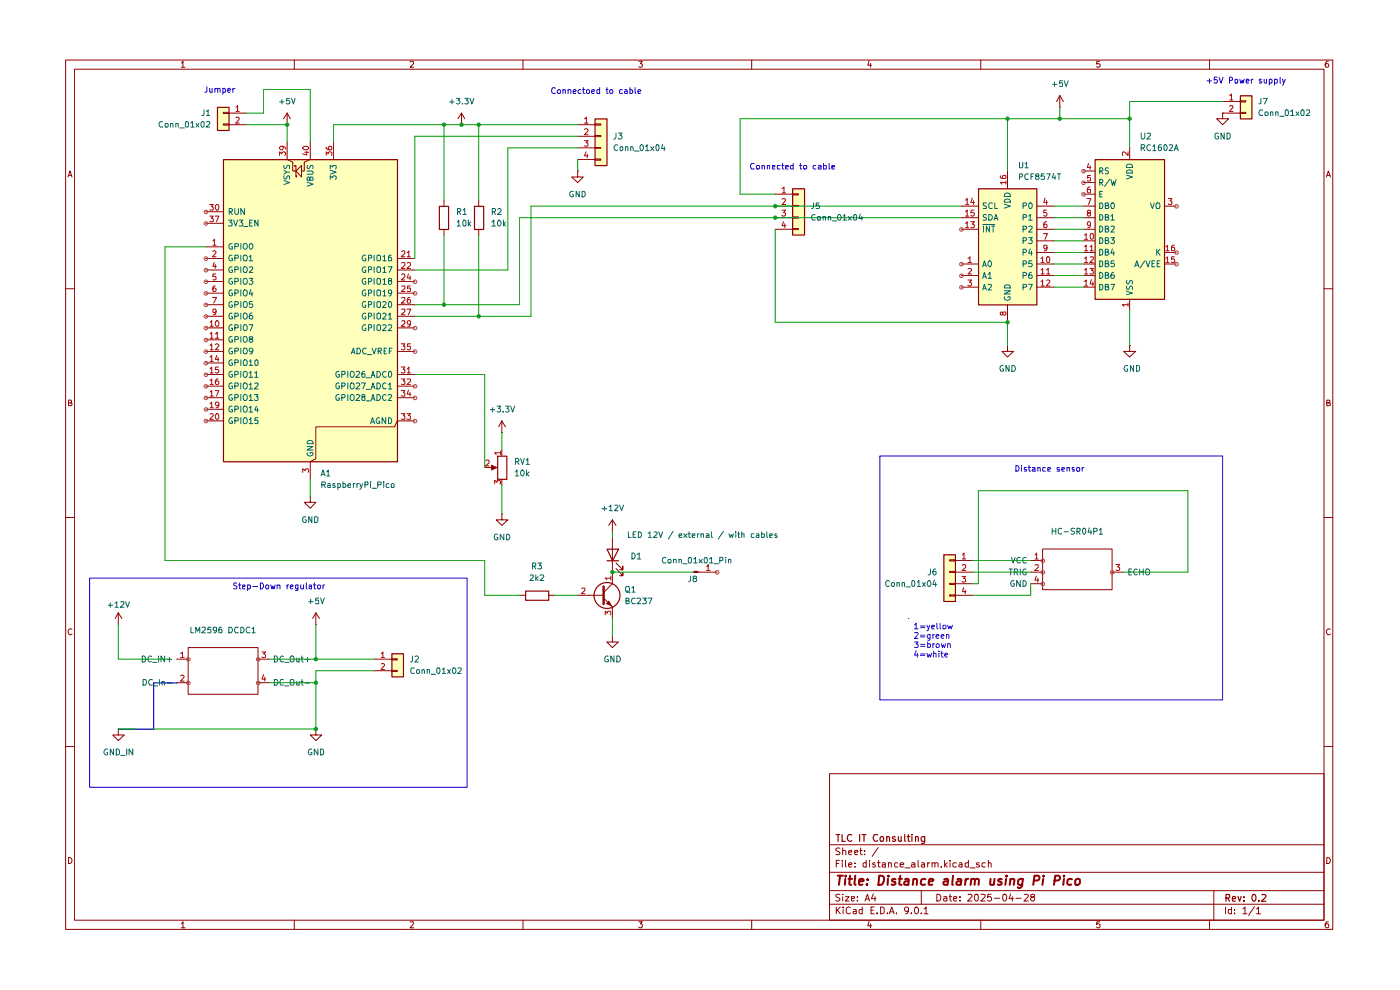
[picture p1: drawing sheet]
<svg xmlns="http://www.w3.org/2000/svg" width="297mm" height="210mm" viewBox="0 0 297 210" stroke-linecap="round" stroke-linejoin="round" font-family="sans-serif">
<g fill="none" stroke="#900000" stroke-width=".21">
<path d="M13.9 12.7h268.8v184.4h-268.8zM15.8 14.7h265.1v180.5h-265.1zM38.5 13.3h.1l.2-.3v1.3M38.5 14.3h.7M62.4 12.7v2M87 13.2l.5-.2 .3 .2-.1 .4-.7 .7h.8M111 12.7v2M135.5 13h.8l-.5 .5 .4 .1v.6h-.7M159.5 12.7v2M184.4 12.9l-.3 .9h.8M184.7 13.4v.9M208.1 12.7v2"/>
<path d="M233.3 13h-.6l-.1 .6h.7v.6h-.7M256.6 12.7v2M281.8 13a.71 .71 0 0 0-.7 .5 .71 .71 0 0 0 .3 .8l.4-.1v-.6l-.4-.1-.3 .3M14.4 37.5l.5-1.2 .4 1.2M14.5 37.2h.7M281.4 37.5l.4-1.2 .4 1.2M281.5 37.2h.6M13.9 61.3h1.9M280.9 61.3h1.8M14.5 85.5h.4l.3-.3-.2-.3h-.5v1.2h.6l.2-.5-.4-.1M281.5 85.5h.4l.2-.3-.1-.3h-.5v1.2h.6l.1-.5-.3-.1M13.9 109.8h1.9"/>
<path d="M280.9 109.8h1.8M15.3 133.5a.59 .59 0 0 0-.9 .5 .59 .59 0 0 0 .8 .6l.1-.1M282.2 133.5a.59 .59 0 0 0-.8 .5 .59 .59 0 0 0 .7 .6l.1-.1M13.9 158.4h1.9M280.9 158.4h1.8M176 164.1h104.9v31.1h-104.9zM176 179.2h104.9M178.2 180l-.6-.1-.3 .2 .1 .4 .8 .4-.1 .3h-.8M178.8 179.9v1.4M182.6 179.9v1.2l.3 .2M186.3 179.8l-1.3 1.8M14.5 181.9a.65 .65 0 0 1 .8 .6 .65 .65 0 0 1-.8 .7z"/>
<path d="M38.5 195.9l.3-.4v1.3M38.5 196.8h.7M62.4 195.2v1.9M87 195.6l.7-.1 .1 .3-.8 1h.8M111 195.2v1.9M135.5 195.5h.8l-.5 .5 .5 .2-.1 .5-.5 .1-.2-.2M159.5 195.2v1.9M176 191.8h104.9M176 188.9h104.9M176 185h104.9M177.4 192.4v1.4M177.4 183.2h.5"/>
<path d="M177.6 193l.7 .8M178.1 182.5h-.7v1.4M178.2 189.8h-.8l-.1 .3 .8 .4 .1 .4-.3 .2-.6-.1M178.3 192.4l-.9 .8M178.7 182.5v.2M178.7 183v.9M178.8 189.7v.1M178.8 180.5l.4-.1 .2 .1v.8M178.8 190.2v.9M178.9 192.4v.2M178.9 192.9v.9M179.4 190.2h.7l-.7 .9h.7"/>
<path d="M179.4 182.5v1.3l.1 .1M180 183.4l.7-.1-.2-.3-.5 .2v.6l.3 .1 .3-.1M180 180.8l.7-.1-.2-.3-.5 .1v.6l.3 .2 .3-.1M180.4 192.6l-.4-.2-.5 .3 .1 1 .4 .1 .4-.1M180.6 190.6l.7-.1-.1-.3h-.6v.8h.6M181.1 192.9h.5v.9M181.3 180.8l.7-.1-.2-.3h-.3l-.2 .1v.6l.2 .2 .4-.1M181.4 183.8v.1M181.4 183.1v.1M181.6 193.2l-.5 .1-.1 .2 .1 .3h.5M181.9 191v.1M181.9 190.2v.2"/>
<path d="M182.4 180.4h.5M182.9 192.9h-.5l-.2 .7a.45 .45 0 0 0 .7 .2M182.9 192.4v1.4M183.4 181.2v.1M183.4 180.5h.1M183.5 191.1l.5-1.4 .4 1.4M183.7 190.7h.7M183.8 183.1l-.5-.1-.2 .3 .1 .5h.6M183.8 182.5v1.4M184.4 195.4l-.3 1h.8M184.4 182.5v.2M184.4 183v.9"/>
<path d="M184.7 196v.8M184.8 193.1h.5M185.3 189.6l-.4 1h.9M185.5 192.4h-.7v1.4h.7M185.6 183.1l-.3-.1-.2 .3 .1 .1h.3l.2 .4-.2 .1-.4-.1M185.6 190.2v.9M186 193.7v.1M186.1 183h.6M186.4 182.5v1.3l.3 .1M186.8 192.4h.4l.4 .3v.8l-.4 .3h-.4zM187.2 183.1l.4-.1 .2 .2v.7M187.8 183.3l-.6 .1v.4h.6"/>
<path d="M188.3 193.7v.1M188.5 183.1h.6v.8M188.5 183v.9M188.7 193.8l.5-1.4 .5 1.4M188.8 193.4h.7M190.2 193.7v.1M190.5 183.1l-.5-.1-.2 .3 .1 .5h.6M191 183.4l.7-.1-.1-.2-.4-.1-.2 .2v.6h.6M192 184.1h1.1M192.7 193l-.2 .3h-.4l-.2-.3v-.3l.2-.3h.4l.2 .3v.8l-.2 .3h-.4M193.3 193.7v.1M193.4 183.1l.4-.1 .3 .2v.7"/>
<path d="M194.1 192.6l.2-.2a.75 .75 0 0 1 .6 .7 .75 .75 0 0 1-.6 .7l-.2-.1-.1-.4zM194.1 183.3l-.7 .1-.1 .2 .3 .3 .5-.1M194.8 182.5v1.3l.1 .1M195.4 193.7v.1M195.4 188.9v2.9M195.5 183.1l.5-.1 .1 .2v.7M196 192.8l.5-.4v1.4M196 193.8h.9M196.1 183.3l-.6 .1-.1 .2 .2 .3 .5-.1M196.8 183v.9M197.2 183l-.4 .3M197.7 183.1l.5-.1 .1 .2v.7"/>
<path d="M197.7 183v.9M198.3 183.2l.3-.2 .4 .2v.7M198.7 189.7a.73 .73 0 0 1 .9 .7 .73 .73 0 0 1-.9 .7zM199.7 183.8v.1M200.2 190.2h.6l.1 .9M200.4 182.5v1.4M200.5 183.4l.5 .5M200.9 190.5l-.7 .1v.4h.7M201 183l-.6 .5M201.4 190.2h.5M201.5 189.7v1.3l.4 .1M201.5 182.5v.2"/>
<path d="M201.5 183v.9M202.3 190.6l.7-.1-.1-.3h-.5l-.1 .2v.6l.2 .1 .4-.1M202.9 183.1l-.4-.1-.4 .3 .1 .5h.7M203.5 183.1l.4-.1 .2 .2v.7M203.7 191v.1M203.7 190.2v.2M204.1 183.3l-.6 .1-.1 .2 .3 .3 .4-.1M205.4 189.8l.5-.1 .3 .4-.9 1h.9M205.4 183.1h-.6v.7h.6M205.4 182.5v1.4M205.8 184.1h1.1M206.9 189.8h.5a1.01 1.01 0 0 1-.2 1.3 .87 .87 0 0 1-.3-1.3z"/>
<path d="M207.7 183.1l-.3-.1-.3 .3 .1 .1 .5 .1 .1 .3-.2 .1-.5-.1M208.1 195.2v1.9M208.1 189.8h.8l.1 .3-.9 1h.9M209 183.1l-.4-.1-.3 .3 .1 .5h.6M209.7 183.1l.4-.1 .2 .2v.7M209.7 182.5v1.4M210.3 189.7h-.7l-.1 .7 .6-.2 .2 .3v.4l-.2 .2-.6-.1M210.9 190.5h1.1M212.8 189.8l.3-.1a.73 .73 0 0 1 .5 .7 .73 .73 0 0 1-.5 .7l-.3-.1-.1-.5zM214.4 189.6l-.3 1h.9M214.8 190.2v.9M215.5 190.5h1.1"/>
<path d="M217.3 189.8h.8v.3l-.9 1h.9M219 190.3l-.4-.3a.43 .43 0 0 1 .5-.3 .43 .43 0 0 1 .4 .3l-.9 .5v.4l.4 .2h.2l.3-.2v-.4l-.3-.2M233.3 195.5h-.6l-.1 .6 .2-.1h.3l.3 .2v.3l-.3 .3h-.3l-.2-.2M256.6 195.2v1.9M257.5 188.9v6.3M260 192.4v1.4M261.2 192.9h-.5l-.1 .3v.4l.2 .2h.4M261.2 192.4v1.4M261.9 193.7v.1M261.9 192.9v.2M263.7 192.8l.4-.4v1.4M263.7 193.8h.8"/>
<path d="M266.1 192.3l-1.2 1.9M266.6 192.8l.4-.4v1.4M266.6 193.8h.8M281.5 181.9a.65 .65 0 0 1 .7 .6 .65 .65 0 0 1-.7 .7zM281.8 195.5h-.4l-.3 .5v.5l.3 .3 .4-.1v-.7h-.4l-.3 .2"/>
</g>
<g fill="none" stroke="#900000" stroke-width=".25">
<path d="M177.4 177h.7M177.8 177v1.5M178.6 177v1.5h.7M180.7 177.1l-.6-.1a.7 .7 0 0 0-.4 1 .7 .7 0 0 0 1 .3M182.4 177v1.5M182.9 177h.8M183.3 177v1.5M186.2 177.1l-.7-.1a.75 .75 0 0 0-.3 1 .75 .75 0 0 0 .9 .4l.1-.1M186.8 177.6l.4-.1 .2 .3v.6l-.5 .1a.6 .6 0 0 1-.1-.9zM188.1 177.6v-.1a.36 .36 0 0 1 .6 .2v.8M188.1 177.5v1M189.9 177.5a.35 .35 0 0 0-.4 0 .35 .35 0 0 0-.2 .3l.7 .3-.3 .4-.4-.1"/>
<path d="M190.6 177.5v.7a.36 .36 0 0 0 .6 .2v-.1M191.2 177.5v1M191.9 177v1.4l.2 .1M192.4 177.5h.6M192.7 177v1.4l.3 .1M193.5 177v.1M193.5 177.5v1M194.2 177.6l.2-.1h.3l.1 1M194.2 177.5v1M196.2 177.5v1.1l-.2 .3h-.5M196.2 177.5h-.5l-.3 .3 .2 .6h.6M260.1 190.5l.7-.1 .1-.6-.8-.1v1.5"/>
<path d="M260.4 190.5l.5 .7M261.4 190.7l.7-.1-.1-.4h-.5l-.1 .7 .2 .3 .4-.1M262.6 190.2l.4 1 .3-1M263.9 191v.2M263.9 190.2v.2M265.8 189.8l.1-.1a.76 .76 0 0 1 .6 .8 .76 .76 0 0 1-.6 .7 1.01 1.01 0 0 1-.1-1.4zM267 191v.2M267.7 189.8h.8l.1 .4-1 1h1"/>
</g>
<g fill="none" stroke="#900000" stroke-width=".42">
<path d="M177.7 185.8h1.1M178.2 185.8l-.2 1.9M179.3 186.4l-.1 1.3M179.4 185.8v.1M180 186.4h.8M180.3 185.8l-.1 1.6 .4 .3M181.4 185.8l-.1 1.6 .2 .3M182.2 187l1-.1-.1-.4a.6 .6 0 0 0-.8 .2v.9h.7M184 187.5l-.1 .2-.1-.1 .2-.1-.1 .2M184.1 186.5v.2M186.5 185.8h.5l.4 .2a1.28 1.28 0 0 1-.6 1.7h-.5zM188.4 186.4l-.1 1.3"/>
<path d="M188.5 185.8v.1M190 186.5a.48 .48 0 0 0-.8 .3l.3 .2 .4 .1 .1 .3a.6 .6 0 0 1-.9 .2M190.7 186.4h.6M191 185.8l-.3 1.6 .1 .2 .5 .1M192 186.5h.8l-.1 1.2M192.8 186.9l-.9 .1-.1 .4 .2 .3 .7-.1M193.8 186.6l.3-.2 .4 .1v1.2M193.8 186.4l-.2 1.3M196.3 186.5a.65 .65 0 0 0-.9 .3v.7a.64 .64 0 0 0 .9 .1M197 187l.9-.1v-.4l-.5-.1-.3 .3-.1 .9h.8M200.3 186.5h.8l-.1 1.2M201.1 186.9l-.9 .1-.1 .2 .1 .4h.8"/>
<path d="M202.2 185.8l-.2 1.6 .2 .3M203.1 186.5h.8l-.1 1.2M203.9 186.9l-.9 .1-.1 .4 .2 .3 .7-.1M204.9 186.4l-.2 1.3M205.4 186.4l-.6 .4M206.1 186.6l.2-.2 .5 .1v1.2M206.1 186.4l-.2 1.3M206.8 186.7a.47 .47 0 0 1 .5-.3 .47 .47 0 0 1 .4 .3l-.1 1M210.1 186.4v1.2l.5 .1 .2-.2M211 186.4l-.2 1.3M212.5 186.5a.48 .48 0 0 0-.8 .3l.3 .2 .4 .1 .1 .3a.6 .6 0 0 1-.8 .2M213.4 186.4l-.1 1.3"/>
<path d="M213.5 185.8v.1M214.4 186.6l.1-.1a.48 .48 0 0 1 .7 .2l-.2 1M214.4 186.4l-.2 1.3M217 186.4l-.2 1.6-.4 .4h-.3l-.2-.2M217 186.5a.72 .72 0 0 0-1 .3v.7l.2 .2 .6-.1M219.4 186.8l.9-.1 .3-.6-.1-.2-.3-.1h-.7l-.3 1.9M221.3 186.4l-.2 1.3M221.4 185.8v.1M223.7 186.8l.9-.1 .3-.3-.1-.5-.3-.1h-.6l-.3 1.9M225.7 185.8v.1M225.7 186.4l-.2 1.3M227.4 186.5l-.5-.1-.4 .4v.7l.2 .2 .5-.1"/>
<path d="M228.1 186.8a.63 .63 0 0 1 1-.2v.8a.63 .63 0 0 1-1 .1z"/>
</g>
<g fill="#feffbb">
<path d="M83.1 138.6h2.5v4.9h-2.5z"/>
<path d="M200.2 117.6h2.4v9.9h-2.4z"/>
<path d="M47.4 33.8h36.9v64.1h-36.9z"/>
<path d="M46.1 22.7h2.5v4.9h-2.5z"/>
<path d="M168.1 40h2.5v9.8h-2.5z"/>
<path d="M232.3 33.8h14.7v29.7h-14.7z"/>
<path d="M207.6 40h12.3v24.6h-12.3z"/>
<path d="M263.1 20.3h2.5v4.9h-2.5z"/>
<path d="M126.2 25.2h2.5v9.9h-2.5z"/>
</g>
<g fill="none" stroke="#900000" stroke-width=".21">
<path d="M129.9 112.7h.1M129.9 110.3v2.4M129.9 114v7.4M129.9 110.3l-.7 1.2M129.9 110.3l.8 1.2M130.7 119.4l1.4 1.5v-.8v.8h-.7M25.1 132.5h.1M25.1 130l-.7 1.2M25.1 130l.8 1.2M25.1 130v2.5M37.5 139.8h2.4M39.9 137.4h14.8v9.9h-14.8z"/>
<path d="M54.7 139.8h2.5M67 132.5h.1M67 130l-.7 1.2M67 130l.8 1.2M67 130v2.5M79.4 139.8h3.7M83.1 139.7h1.2v.3h-1.2zM125 126.3h3.1M128.1 126.9l1.8 1.8M129.9 123.8l-1.8 1.9M130.7 120.6l1.4 1.5v-.7v.7h-.7M25.1 154.6v1.3h1.3l-1.3 1.2-1.2-1.2h1.2"/>
<path d="M25.1 154.6h.1M37.5 144.8h2.4M54.7 144.8h2.5M67 154.6v1.3h1.3l-1.3 1.2-1.2-1.2h1.2M67 154.6h.1M79.4 142.3h3.7M83.1 142.2h1.2v.2h-1.2z"/>
</g>
<path d="M38.3 138.6l.4-.3v1.2M38.3 139.5h.8M55.6 138.3h.7l-.4 .4 .4 .3v.3l-.1 .2-.6-.1M80.9 138.6l.3-.3v1.2M80.9 139.5h.7M38.3 143.4l.5-.2 .3 .3-.8 1h.8M55.9 143.1l-.3 1h.7M56.2 143.6v.9M80.9 140.8h.4l.3 .3-.8 .9h.8" fill="none" stroke="#b80000" stroke-width=".21"/>
<g fill="none" stroke="#006665" stroke-width=".21">
<path d="M30.2 139.1a.65 .65 0 0 1 .7 .7 .65 .65 0 0 1-.7 .6zM32.1 139.3v-.1a.58 .58 0 0 0-.7 .6 .58 .58 0 0 0 .7 .5M33.6 139.1v1.3M34.9 139.1v1.3l-.7-1.3v1.3M35.5 139.9h.9M35.9 139.5v.9M58.2 139.1a.65 .65 0 0 1 .8 .7 .65 .65 0 0 1-.8 .6zM60.2 139.3l-.1-.1a.61 .61 0 0 0-.7 .3 .61 .61 0 0 0 .1 .7l.3 .2 .4-.1M61.8 139.1h.3l.3 .3v.8l-.3 .2-.5-.2v-.8zM62.9 139.6v.7h.6M63.5 139.6v.8M63.9 139.6h.4"/>
<path d="M64 139.1v1.1l.3 .2M64.7 139.9h1M65.2 139.5v.9M30.3 144.1h.6l.1 .3 .1 .4-.2 .5h-.6zM32.3 144.2l-.5-.1-.3 .5 .3 .7 .5-.1M32.4 140.5h.9M32.5 145.5h1M33.8 144.1v1.2M34.4 144.6h.4l.1 .7M34.4 144.6v.7M35.5 144.9h.9M58.2 144.1h.5l.2 .3 .1 .4-.3 .5h-.5z"/>
<path d="M60.2 144.2l-.1-.1a.66 .66 0 0 0-.7 .5 .66 .66 0 0 0 .2 .7l.6-.1M60.4 140.5h.9M60.4 145.5h.9M61.6 144.3l.2-.2h.4l.2 .2v.9l-.2 .1h-.4l-.2-.1zM62.9 144.6v.7l.6-.1M63.5 144.6v.7M63.9 144.6h.4M64 144.1v1.1l.3 .1M64.7 144.9h1"/>
</g>
<g fill="none" stroke="#900000" stroke-width=".25">
<path d="M128.8 116.5h2.4l-1.2 2.5zM128.8 119h2.4M83.1 138.7h2.5v4.9h-2.5z"/>
<circle cx="128.8" cy="126.3" r="2.75"/>
</g>
<path d="M128.1 124.4v3.7" fill="none" stroke="#900000" stroke-width=".51"/>
<path d="M129.2 127.5l.5 1-1-.4z" fill="#900000"/>
<g fill="none" stroke="#900000" stroke-width=".21">
<path d="M47.4 23.8h1.2v.3h-1.2zM47.4 26.3h1.2v.2h-1.2zM48.6 24h3.7M48.6 26.5h3.7M60.9 30.1v3.7l1.2 .6v1.9h.7M62.5 35.3v-.2h.3v2.4h.1v-.2M62.8 36.3l1.2-1.2v2.4zM65.8 30.1v3.7l-1.2 .6v1.9h-.6M70.7 30.1v3.7M43.6 44.9h3.8M43.6 47.4h3.8M43.6 52.4h3.8"/>
<path d="M43.6 54.8h3.8M43.6 57.3h3.8M43.6 59.7h3.8M84.3 54.8h3.7M84.3 57.3h3.7M84.3 59.7h3.7M43.6 62.2h3.8M43.6 64.6h3.8M43.6 67.1h3.8M43.6 69.5h3.8M43.6 72.1h3.8M43.6 74.5h3.8"/>
<path d="M43.6 77h3.8M43.6 79.5h3.8M84.3 62.2h3.7M84.3 64.6h3.7M84.3 67.1h3.7M84.3 69.5h3.7M84.3 74.5h3.7M84.3 79.5h3.7M43.6 81.9h3.8M43.6 84.4h3.8M43.6 86.8h3.8M43.6 89.3h3.8"/>
<path d="M84.3 81.9h3.7M84.3 84.4h3.7M88 89.3h-3.7l-.6 1.2h-16.7v6.8l-1.2 .6v3.7M65.8 105.4v1.1h1.2l-1.2 1.3-1.2-1.3h1.2M65.8 105.4h.1M201.5 118.7h1.1v.3h-1.1zM202.6 118.9h3.8M218.6 118.9h2.6M221.2 116.5h14.7v8.6h-14.7zM110.2 126.3h1.3M116.4 126.3h1.2M122.5 126.3h2.5"/>
<path d="M129.2 127.5l.5 1-1-.4zM129.9 134.9v1.3h1.3l-1.3 1.2-1.2-1.2h1.2M129.9 134.9h.1M129.9 121.4v2.4M129.9 128.7v2.5M201.5 121.2h1.1v.2h-1.1zM201.5 123.7h1.1v.3h-1.1zM201.5 126.2h1.1v.2h-1.1zM202.6 126.3h3.8M202.6 121.4h3.8M202.6 123.8h3.8M218.6 121.4h2.6"/>
<path d="M218.6 123.8h2.6M235.9 121.4h2.5"/>
</g>
<g fill="none" stroke="#b80000" stroke-width=".21">
<path d="M50.1 22.7l.3-.3v1.3M50.1 25l.4-.2 .3 .4-.8 .9h.8M50.1 23.7h.7M59.3 33v-.8l.5 .4v-.3h.7l.1 .5-.2 .2M59.8 31l.3 .2v.4l-.5 .2-.3-.3v-.2l.3-.3 .8 .2 .2 .4M64.3 31.2a.61 .61 0 0 1 .7-.2 .61 .61 0 0 1 .4 .6l-.2 .1a.56 .56 0 0 1-.6 .1 .56 .56 0 0 1-.3-.6zM64.6 32.3h.9M65.1 32.1v.8l-.9-.3M69.2 33v-.8l.4 .4 .3-.4 .5 .1-.1 .7M69.2 31.2a.55 .55 0 0 0 .5 .6l.7-.2v-.4l-.3-.2h-.2l-.3 .3v.2l.3 .3M44.5 43.4h.7l-.4 .4 .4 .3v.5l-.7-.1M44.5 45.8h.7l-.4 .5 .4 .2v.5l-.7-.1"/>
<path d="M45.2 51.1l.3-.3v1.2M45.2 53.4l.4-.2 .2 .3-.7 1h.7M45.2 52h.6M45.4 55.7l-.2 .8h.7M45.7 45.8h.7l-.5 1.2M45.7 56.1v.8M45.8 43.6l.1-.2 .4 .1a.87 .87 0 0 1 0 1.1h-.4a.82 .82 0 0 1-.1-1zM45.8 58.1h-.6v.6l.4-.1 .2 .3v.4h-.6M85.2 53.4l.2-.2h.3l.2 .2v.3l-.8 .8h.8M85.2 55.8l.2-.1h.3l.2 .1v.5l-.8 .6h.8M85.2 58.3l.2-.2h.3l.2 .2v.4l-.8 .7h.8M86.4 53.5l.3-.3v1.3"/>
<path d="M86.4 55.8l.2-.1h.3l.2 .1v.5l-.8 .6h.8M86.4 54.5h.7M86.7 58.1l-.3 .9h.8M87 58.5v.9M44.6 68.4l.3-.4v1.2M44.6 70.8l.3-.3v1.2M44.6 73.3l.3-.4v1.3M44.6 75.7l.3-.3v1.3M44.6 78.3l.3-.5v1.3M44.6 69.2h.6M44.6 71.7h.6M44.6 74.2h.6"/>
<path d="M44.6 76.7h.6M44.6 79.1h.6M45.1 63.1h.8l-.6 1.2M45.7 60.7h-.4l-.1 .2v.9a.42 .42 0 0 0 .5-.1 .42 .42 0 0 0 .1-.5l-.5-.1-.1 .2M45.7 70.8l.4-.3v1.2M45.7 73.1l.5-.2 .2 .3-.7 1h.7M45.7 71.7h.7M45.8 66.1l-.2 .2h-.3l-.1-.1v-.5l.5-.1 .1 .2-.1 .9-.5 .1M45.8 68.1l.3-.1a.84 .84 0 0 1 .2 1.2h-.4a.78 .78 0 0 1-.1-1.1zM46 75.4l-.3 .8h.7M46.3 75.8v.9M46.3 77.8h-.5l-.1 .6a.45 .45 0 0 1 .6 0 .45 .45 0 0 1 0 .6h-.6"/>
<path d="M85.1 72.9h.8l-.3 .5 .3 .1v.5l-.2 .2h-.4l-.2-.2M85.1 77.8h.8l-.3 .6h.3v.6h-.8M85.2 60.7h.6l.1 .5-.8 .6h.8M85.2 63.2l.6-.1 .1 .5-.8 .7h.8M85.2 65.7l.6-.1 .1 .5-.8 .7h.8M85.2 68.1h.7v.4l-.8 .7h.8M86.3 65.6h.9l-.5 1.2M86.4 78.3l.3-.5v1.3M86.4 79.1h.7M87 63.1l-.4 .1-.2 .8 .1 .3 .6-.1v-.5l-.2-.2-.4 .1-.1 .2M87.1 60.7h-.6l-.1 .5h.7v.6h-.7M87.1 68.5l-.2 .3-.4-.1v-.6h.6v.9l-.2 .2h-.4"/>
<path d="M87.1 72.9h-.6l-.1 .6 .6-.1 .1 .6-.2 .2h-.3l-.2-.2M44.6 80.7l.3-.3v1.2M44.6 83.2l.3-.4v1.2M44.6 85.6l.3-.3v1.2M44.6 87.8h.4l.2 .3-.7 .8h.7M44.6 81.6h.6M44.6 84h.6M44.6 86.5h.6M45.7 82.8h.7l-.5 1.2M45.8 87.8h.3a.84 .84 0 0 1 .2 1.1h-.4a.78 .78 0 0 1-.1-1.1zM46.3 80.4a.55 .55 0 0 0-.6 .5l.1 .6a.42 .42 0 0 0 .5-.1 .42 .42 0 0 0 0-.5l-.4-.1-.2 .3M46.4 85.8l-.2 .3h-.3l-.2-.3 .1-.4 .5-.1 .1 .2-.1 .9-.5 .1"/>
<path d="M85.1 80.4h.8l-.3 .4 .3 .1v.6h-.8M85.1 82.8h.8l-.3 .5 .3 .1v.5h-.8M85.1 87.8h.8l-.3 .4 .3 .1v.6h-.8M86.3 87.8h.8l-.4 .4 .4 .1v.6h-.8M86.4 80.5l.6-.1 .1 .5-.8 .7h.8M86.7 82.8l-.3 .8h.8M87 83.3v.7M64.2 100.2v-.8l.5 .5 .3-.5 .4 .1v.7M204.2 117.7l.3-.4v1.3M204.2 119.9l.1-.1h.5v.5l-.7 .7h.7M204.2 118.6h.6M219.6 117.7l.3-.4v1.3"/>
<path d="M219.6 119.9l.1-.1h.5l.1 .5-.8 .7h.8M219.6 118.6h.7M236.8 119.8h.7l-.4 .5 .4 .2-.1 .4h-.6M123.4 124.8h.6l.1 .5-.8 .6h.8M128.4 130.4v-.7l.4 .4 .2-.4h.5v.7M129.6 122.6h-1.2l.3 .4M129.6 122.2v.8M204.1 122.3h.7l-.4 .4 .4 .2v.5h-.7M204.4 124.7l-.2 .8h.7M204.8 125.2v.7M219.8 122.2l-.2 .9h.7M220.2 122.6v.9"/>
</g>
<path d="M46.1 22.8h2.5v4.9h-2.5zM47.4 33.9h36.9v64.1h-36.9zM105.6 96.8h1.9v4.9h-1.9zM200.2 117.7h2.5v9.9h-2.5zM111.5 125.4h4.9v1.9h-4.9z" fill="none" stroke="#900000" stroke-width=".25"/>
<g fill="none" stroke="#006665" stroke-width=".21">
<path d="M60.2 38.3l1.2 .4-1.2 .5M60.2 37.3v.6h.5a.47 .47 0 0 1 .2-.5 .47 .47 0 0 1 .5 0v.6M60.2 36.1l.6 .4-.6 .5M60.2 35.1v.5l.3 .2 .3-.3 .2-.4h.3l.1 .7M60.8 36.5h.6M65.1 38.6l1.3 .5-1.3 .4M65.1 36.3h1.1l.2 .2-.2 .5h-1.1M65.2 35.1v.6a.57 .57 0 0 0 .7-.6h.3l.2 .2-.1 .5M65.7 37.8l.1-.3h.4l.2 .2v.5h-1.3l.1-.6h.5v.6M70.1 38.1v-.8l.5 .4 .2-.4 .4 .1 .1 .5-.1 .2M70.1 36.1l1.2 .4-1.2 .5M70.1 35.9v-.8l.5 .3v-.3h.6l.1 .2-.1 .6"/>
<path d="M48.5 46.7h.7l-.4 .5 .4 .1v.6h-.7M48.6 44.9l.6-.1v-.5l-.6-.1v1.3M48.9 44.9l.4 .6M49.2 51.7h-.4a.61 .61 0 0 0-.3 .8 .61 .61 0 0 0 .8 .3v-.4h-.2M49.2 54.1a.66 .66 0 0 0-.6 .5 .66 .66 0 0 0 .2 .7l.5-.1v-.4h-.2M49.2 56.7l-.1-.1a.66 .66 0 0 0-.5 .5 .66 .66 0 0 0 .2 .7l.5-.1v-.4h-.2M49.2 59.1l-.1-.1a.6 .6 0 0 0-.6 .7 .6 .6 0 0 0 .7 .5l.1-.5h-.2M49.6 46.7l.4 1.3 .4-1.3M49.8 44.2v1l.3 .3h.2l.3-.3v-1M49.8 52.3h.6l.2-.4-.2-.2h-.6v1.2M49.8 54.7h.6l.2-.1-.1-.4-.7-.1v1.2M49.8 57.2h.6l.2-.2-.1-.3-.7-.1v1.2"/>
<path d="M49.8 59.7h.5l.3-.2-.1-.4-.7-.1v1.3M50.8 46.7h.7l-.4 .5 .3 .1v.6h-.6M51.1 51.7v1.2M51.1 54.1v1.2M51.1 56.6v1.2M51.1 59v1.3M51.7 56.8l.2-.2a.46 .46 0 0 1 .5 .4l-.1 .8h-.5l-.2-.4zM51.7 48h.9M51.8 54.1h.5l.1 .2v.6l-.1 .4h-.5l-.1-.1-.1-.6zM51.9 44.2v1.3l-.8-1.3v1.3M51.9 59a.46 .46 0 0 1 .5 .5l-.1 .7-.4 .1a.86 .86 0 0 1 0-1.3zM52.9 54.5l.3-.4v1.2"/>
<path d="M52.9 56.7l.5-.1 .2 .2-.7 1h.7M52.9 59h.7l-.4 .6 .4 .1v.4l-.2 .2h-.4l-.1-.2M52.9 55.3h.7M53 47.3h.4M53 51.7h.2a.62 .62 0 0 1 .5 .6 .62 .62 0 0 1-.5 .6 .84 .84 0 0 1-.2-1.2zM53.5 46.7h-.5v1.3h.5M54.7 46.7v1.3l-.6-1.3v1.3M77.6 54.1h-.5l-.3 .5 .3 .7h.5v-.5h-.2M77.6 56.7a.61 .61 0 0 0-.8 .3 .61 .61 0 0 0 .3 .8h.5v-.5h-.2M77.6 59.1a.58 .58 0 0 0-.8 .6 .58 .58 0 0 0 .8 .5v-.5h-.2M78.2 54.7h.6v-.6h-.6v1.2M78.2 57.2h.6v-.5l-.6-.1v1.2"/>
<path d="M78.2 59.7l.6-.1v-.5l-.6-.1v1.3M79.4 54.1v1.2M79.4 56.6v1.2M79.4 59v1.3M80 54.3l.1-.2h.5l.1 .2v.9l-.1 .1h-.5l-.1-.1zM80 56.8l.2-.2 .5 .2v.8l-.1 .2h-.5l-.1-.2zM80 59.2l.2-.2 .5 .2v.9l-.2 .2h-.3l-.2-.2zM81.2 54.5l.4-.4v1.2M81.2 56.9l.4-.3v1.2M81.2 59.4l.4-.4v1.3M81.2 55.3h.7M81.2 57.8h.7"/>
<path d="M82.3 56.6h.9l-.6 1.2M82.6 59.6l-.2-.1v-.4h.6v.5h-.4l-.2 .1v.4l.2 .2h.2l.3-.2v-.3l-.3-.2M83 54.1h-.4l-.2 .3v.8l.6 .1v-.7h-.4l-.2 .2M49.2 61.6l-.1-.1a.64 .64 0 0 0-.6 .6 .64 .64 0 0 0 .6 .7l.2-.2v-.4h-.2M49.2 64h-.1a.64 .64 0 0 0-.6 .6 .64 .64 0 0 0 .6 .6l.2-.1v-.4h-.2M49.2 66.5l-.1-.1a.64 .64 0 0 0-.5 .6 .64 .64 0 0 0 .5 .7l.2-.1v-.4h-.2M49.2 69a.61 .61 0 0 0-.7 .2 .61 .61 0 0 0 .1 .8l.4 .1h.3v-.5h-.2M49.2 71.4h-.4a.61 .61 0 0 0-.3 .8 .61 .61 0 0 0 .8 .3v-.4h-.2M49.2 73.9a.66 .66 0 0 0-.6 .4 .66 .66 0 0 0 .2 .8l.5-.1v-.5h-.2M49.2 76.4l-.1-.1a.66 .66 0 0 0-.5 .5 .66 .66 0 0 0 .2 .7l.5-.1v-.4h-.2M49.2 78.9l-.1-.1a.6 .6 0 0 0-.6 .6 .6 .6 0 0 0 .7 .6l.1-.5h-.2M49.8 62.2h.5l.3-.3-.1-.3-.7-.1v1.3"/>
<path d="M49.8 64.6h.5l.3-.4-.3-.2h-.5v1.2M49.8 67.1l.7-.1 .1-.3-.3-.3h-.5v1.3M49.8 69.5h.7l.1-.4-.3-.2h-.5v1.2M49.8 72h.6l.2-.4-.2-.2h-.6v1.2M49.8 74.5h.6l.2-.5-.2-.1h-.6v1.2M49.8 76.9h.6l.2-.2-.1-.3-.7-.1v1.2M49.8 79.5h.5l.3-.3-.1-.3-.7-.1v1.2M51.1 61.5v1.3M51.1 64v1.2M51.1 66.4v1.3M51.1 68.9v1.2M51.1 71.4v1.2"/>
<path d="M51.1 73.9v1.2M51.1 76.3v1.2M51.1 78.8v1.2M51.7 61.7l.2-.2a.46 .46 0 0 1 .5 .4v.5a.46 .46 0 0 1-.5 .4 .9 .9 0 0 1-.2-1.1zM51.8 73.9h.5l.1 .1v.6l-.1 .5h-.5l-.1-.2-.1-.6zM51.9 64a.46 .46 0 0 1 .5 .4v.4a.46 .46 0 0 1-.5 .4 .86 .86 0 0 1 0-1.2zM51.9 66.4a.46 .46 0 0 1 .5 .4v.5a.46 .46 0 0 1-.5 .4 .86 .86 0 0 1 0-1.3zM51.9 68.9h.2a.73 .73 0 0 1 0 1.2h-.2a.86 .86 0 0 1 0-1.2zM51.9 76.3a.46 .46 0 0 1 .5 .4l-.1 .8h-.5a.86 .86 0 0 1 .1-1.2zM51.9 78.8a.46 .46 0 0 1 .5 .4l-.1 .8h-.4a.86 .86 0 0 1 0-1.2zM52.9 68.9h.7l-.5 1.2M52.9 76.7l.3-.4v1.2"/>
<path d="M52.9 79.1l.3-.3v1.2M52.9 77.5h.7M53.1 71.9l-.2-.3 .1-.2h.5l.1 .3-.7 .5 .2 .4 .4-.1 .1-.2-.2-.4M53.2 61.4l-.3 1h.7M53.5 66.4a.72 .72 0 0 0-.6 .5 .72 .72 0 0 0 .2 .8l.4-.1a.42 .42 0 0 0 0-.6 .42 .42 0 0 0-.5 0l-.1 .2M53.5 61.9v.9M53.5 64h-.5l-.1 .6 .6-.1 .1 .5-.2 .2h-.4l-.1-.1M53.6 74.4l-.2 .2h-.3l-.2-.2v-.4l.1-.1h.5l.1 .1v.5a.55 .55 0 0 1-.6 .6M54.1 79.1l.3-.3v1.2M54.1 76.4l.4-.1 .2 .3v.7l-.1 .2-.5-.1zM71.9 78.9l-.1-.1a.6 .6 0 0 0-.6 .6 .6 .6 0 0 0 .7 .6l.1-.5h-.3M72.5 79.5h.5l.2-.2v-.4l-.7-.1v1.2"/>
<path d="M73.8 78.8v1.2M74.5 75.1l.5-1.2 .3 1.2M74.5 78.8a.46 .46 0 0 1 .6 .4l-.1 .8h-.5a.86 .86 0 0 1 0-1.2zM74.6 74.7h.6M75.6 78.9l.5-.1 .2 .3-.8 .9h.8M75.7 73.9h.5l.2 .2 .1 .4-.3 .6h-.5zM77.3 78.8l-.4 .1-.2 .9 .3 .2 .4-.1-.1-.6h-.5l-.1 .2M77.6 61.6l-.2-.1a.64 .64 0 0 0-.6 .6 .64 .64 0 0 0 .6 .7l.2-.1v-.5h-.2M77.6 64h-.2a.64 .64 0 0 0-.6 .6 .64 .64 0 0 0 .6 .6l.2-.1v-.4h-.2M77.6 66.5l-.2-.1a.6 .6 0 0 0-.6 .7 .6 .6 0 0 0 .8 .5v-.4h-.2M77.6 69a.58 .58 0 0 0-.8 .5 .58 .58 0 0 0 .8 .6v-.5h-.2M77.7 74l-.1-.1a.66 .66 0 0 0-.7 .4 .66 .66 0 0 0 .3 .8l.5-.1"/>
<path d="M77.9 75.2h1M78.2 62.2l.6-.1v-.5l-.6-.1v1.3M78.2 64.6h.6v-.6h-.6v1.2M78.2 67.1l.6-.1v-.5l-.6-.1v1.3M78.2 69.5h.6v-.5l-.6-.1v1.2M78.9 79.6h.6M78.9 73.9l.5 1.2 .4-1.2M79.4 61.5v1.3M79.4 64v1.2M79.4 66.4v1.3M79.4 68.9v1.2M80 61.7l.2-.2 .5 .2v.9l-.2 .2-.5-.2z"/>
<path d="M80 64.1l.2-.1 .5 .1v1l-.2 .1-.5-.1zM80 66.6l.2-.2 .5 .2v.9l-.2 .2-.5-.2zM80 78.8a.65 .65 0 0 1 .7 .6 .65 .65 0 0 1-.7 .6zM80.2 68.9h.3l.2 .2v.9l-.2 .1-.5-.1v-.9zM80.2 74.5h.6l.1-.5-.7-.1v1.2M80.5 74.5l.4 .6M81.2 61.8l.4-.3v1.3M81.2 64.1l.5-.1 .2 .3-.8 .9h.8M81.2 66.6l.5-.2 .2 .4-.8 .9h.8M81.2 69l.5-.1 .2 .4-.8 .8h.8M81.2 60.3h.7M81.2 62.8h.7"/>
<path d="M81.5 74.5h.3M81.9 78.9l-.2-.1a.6 .6 0 0 0-.6 .7 .6 .6 0 0 0 .7 .5l.1-.1M82 73.9h-.5v1.2h.5M82.4 66.8l.4-.4v1.3M82.4 69l.4-.1 .3 .4-.8 .8h.8M82.4 67.7h.7M82.5 78.9h.4a.75 .75 0 0 1-.2 1.1l-.3-.2zM82.6 74.5h.4M82.7 64a.68 .68 0 0 1 .4 .6 .68 .68 0 0 1-.4 .6l-.3-.2v-.8zM83.1 62l-.3 .3-.4-.1v-.6h.6l.1 .6a.58 .58 0 0 1-.6 .6M83.2 73.9h-.6v1.2M49.2 81.3l-.1-.1a.64 .64 0 0 0-.6 .6 .64 .64 0 0 0 .6 .7l.2-.2v-.4h-.2"/>
<path d="M49.2 83.8l-.1-.1a.64 .64 0 0 0-.6 .6 .64 .64 0 0 0 .6 .7l.2-.2v-.4h-.2M49.2 86.2l-.1-.1a.64 .64 0 0 0-.5 .6 .64 .64 0 0 0 .5 .7l.2-.1v-.4h-.2M49.2 88.7a.61 .61 0 0 0-.7 .3 .61 .61 0 0 0 .1 .7l.4 .2 .3-.1v-.4h-.2M49.8 81.9h.5l.3-.2-.1-.4-.7-.1v1.3M49.8 84.4h.5l.3-.5-.3-.2h-.5v1.3M49.8 86.8l.7-.1 .1-.3-.3-.3h-.5v1.3M49.8 89.3l.7-.1 .1-.3-.3-.3h-.5v1.3M51.1 81.2v1.3M51.1 83.7v1.3M51.1 86.1v1.3M51.1 88.6v1.3M51.7 81.4l.2-.2a.46 .46 0 0 1 .5 .5v.4a.46 .46 0 0 1-.5 .4 .9 .9 0 0 1-.2-1.1z"/>
<path d="M51.9 83.7a.46 .46 0 0 1 .5 .4v.4a.46 .46 0 0 1-.5 .5 .86 .86 0 0 1 0-1.3zM51.9 86.1a.46 .46 0 0 1 .5 .5v.4a.46 .46 0 0 1-.5 .4 .86 .86 0 0 1 0-1.3zM51.9 88.6h.2a.73 .73 0 0 1 0 1.3h-.2a.86 .86 0 0 1 0-1.3zM52.9 81.6h.1l.2-.4v1.3M52.9 84h.1l.2-.3v1.3M52.9 86.5h.1l.2-.4v1.3M52.9 89l.3-.4v1.3M52.9 80h.7M52.9 82.5h.7M52.9 85h.7M52.9 87.4h.7M52.9 89.9h.7"/>
<path d="M54 83.7h.7l-.3 .5 .3 .1v.5l-.1 .2h-.5l-.1-.2M54.1 81.3h.6v.4l-.7 .8h.7M54.1 80h.6M54.4 86.1l-.3 .9h.7M54.6 86.6v.8M54.7 88.6h-.6v.6h.6v.6h-.6M65.1 94.7h1.3l-1.3 .8h1.3M65.2 96l-.1 .1a.6 .6 0 0 0 .7 .6 .6 .6 0 0 0 .5-.7h-.5v.2M65.3 93.5a.72 .72 0 0 1 1.1 .6h-1.3zM71.9 81.3l-.1-.1a.64 .64 0 0 0-.6 .6 .64 .64 0 0 0 .5 .7l.3-.2v-.4h-.3M71.9 83.8l-.1-.1a.64 .64 0 0 0-.6 .6 .64 .64 0 0 0 .5 .7l.3-.2v-.4h-.3M72.5 81.9h.5l.2-.2v-.4l-.7-.1v1.3"/>
<path d="M72.5 84.4h.5l.2-.2v-.3l-.2-.2h-.5v1.3M73.8 81.2v1.3M73.8 83.7v1.3M74.5 81.2a.46 .46 0 0 1 .6 .5v.4a.46 .46 0 0 1-.6 .4 .86 .86 0 0 1 0-1.3zM74.5 83.7a.46 .46 0 0 1 .6 .4v.4a.46 .46 0 0 1-.6 .5 .86 .86 0 0 1 0-1.3zM75.6 81.3l.5-.1 .2 .4-.8 .9h.8M75.6 83.9l.1-.2h.4l.2 .3-.8 1h.8M76.7 81.2h.8l-.5 1.3M77 84.2h-.2l-.1-.3 .3-.2h.3l.1 .4-.4 .1-.3 .2v.3l.3 .3 .4-.2v-.4l-.1-.2M77.7 80.1h.9M77.7 82.6h.9M77.7 85h.9"/>
<path d="M78.6 89.9l.4-1.3 .5 1.3M78.8 80l.3-1.2 .4 1.2M78.8 82.5l.3-1.3 .4 1.3M78.8 85l.3-1.3 .4 1.3M78.8 89.5h.6M78.9 82.1h.6M78.9 84.6h.6M80 81.2a.65 .65 0 0 1 .7 .7 .65 .65 0 0 1-.7 .6zM80 83.7a.65 .65 0 0 1 .7 .6 .65 .65 0 0 1-.7 .7zM80.5 88.7a.57 .57 0 0 0-.7 .6 .57 .57 0 0 0 .8 .5v-.4h-.3M81.8 88.6v1.3l-.7-1.3v1.3M81.9 81.3l-.2-.1a.65 .65 0 0 0-.6 .7 .65 .65 0 0 0 .6 .6l.2-.2"/>
<path d="M81.9 83.9l-.2-.2a.65 .65 0 0 0-.6 .6 .65 .65 0 0 0 .6 .7l.2-.2M82.4 81.6l.4-.4v1.3M82.4 83.9l.4-.2 .3 .3-.8 1h.8M82.4 88.6a.64 .64 0 0 1 .7 .6 .64 .64 0 0 1-.7 .7zM82.4 82.5h.7M214.6 118.2l.3 1.2 .4-1.2M216.4 118.3a.61 .61 0 0 0-.7 .3 .61 .61 0 0 0 .2 .8l.5-.1M217.7 118.3l-.2-.1a.67 .67 0 0 0-.5 .5 .67 .67 0 0 0 .2 .7l.5-.1M214.1 120.7h.7M214.4 120.7v1.3M215.1 123.2l-.1-.1a.64 .64 0 0 0-.6 .6 .64 .64 0 0 0 .5 .7l.3-.2v-.4h-.3M215.2 121.4h.5l.2-.3v-.3l-.7-.1v1.3"/>
<path d="M215.5 121.4l.4 .6M216.4 123.1v1.3l-.7-1.3v1.3M216.4 120.7v1.3M217 123.1a.64 .64 0 0 1 .7 .7 .64 .64 0 0 1-.7 .6zM217.6 120.8l-.1-.1a.64 .64 0 0 0-.6 .6 .64 .64 0 0 0 .6 .7l.2-.2v-.4h-.2M239.5 121.3h.4M240.1 120.7h-.6v1.3h.6M241.3 120.8l-.3-.1a.65 .65 0 0 0-.5 .6 .65 .65 0 0 0 .5 .7l.3-.2M241.8 121.3h.7M241.8 120.7v1.3M242.5 120.7v1.3M243.3 120.7a.46 .46 0 0 1 .6 .4v.4a.46 .46 0 0 1-.6 .5 .86 .86 0 0 1 0-1.3z"/>
<circle cx="52" cy="52.2" r=".58"/>
<circle cx="52" cy="72" r=".58"/>
</g>
<path d="M104.3 98.7l1.1 .5-1.1 .5z" fill="#900000"/>
<g fill="none" stroke="#900000" stroke-width=".21">
<path d="M60.9 26.5h.1M60.9 24l-.7 1.2M60.9 24l.7 1.2M60.9 24v2.5M97.9 26.5h.1M97.9 24l-.8 1.2M97.9 24l.7 1.2M97.9 24v2.5M122.5 36.3v1.2h1.2l-1.2 1.2-1.2-1.2h1.2M122.5 36.3h.1M122.5 26.5h3.7M122.5 28.9h3.7"/>
<path d="M122.5 31.4h3.7M122.5 33.8h3.7M126.2 26.3h1.3v.2h-1.3zM126.2 28.7h1.3v.3h-1.3zM126.2 31.3h1.3v.1h-1.3zM126.2 33.7h1.3v.3h-1.3zM213.7 36.3v3.7M224.8 22.7h.1M224.8 20.3l-.7 1.2M224.8 20.3l.8 1.2M224.8 20.3v2.4M229.8 36.3h2.5"/>
<path d="M229.8 38.7h2.5M239.6 31.4v2.4M259.4 24v1.2h1.2l-1.2 1.3-1.3-1.3h1.3M259.4 24h.1M259.4 21.5h3.7M259.4 24h3.7M263.1 21.4h1.2v.2h-1.2zM263.1 23.8h1.2v.3h-1.2zM94.2 42.5v1.2M94.2 48.6v1.2M101.6 42.5v1.2M101.6 48.6v1.2"/>
<path d="M164.5 41.2h3.6M164.5 43.7h3.6M164.5 46.2h3.6M164.5 48.6h3.6M168.1 41.1h1.3v.3h-1.3zM168.1 43.6h1.3v.2h-1.3zM168.1 46h1.3v.3h-1.3zM168.1 48.5h1.3v.2h-1.3zM203.9 43.7h3.7M203.9 46.2h3.7M203.9 48.6h3.7M203.9 56h3.7"/>
<path d="M203.9 58.5h3.7M219.9 43.7h3.7M219.9 46.2h3.7M219.9 48.6h3.7M219.9 51.1h3.7M219.9 53.5h3.7M219.9 56h3.7M219.9 58.5h3.7M229.8 41.2h2.5M229.8 43.7h2.5M229.8 46.2h2.5M229.8 48.6h2.5"/>
<path d="M229.8 51.1h2.5M229.8 53.5h2.5M229.8 56h2.5M229.8 58.5h2.5M247 43.7h2.5M247 53.5h2.5M247 56h2.5M203.9 60.9h3.7M213.7 73.3v1.2h1.3l-1.3 1.2-1.1-1.2h1.1M213.7 73.3h.1M213.7 64.6v3.8M219.9 60.9h3.7"/>
<path d="M229.8 60.9h2.5M239.6 73.3v1.2h1.3l-1.3 1.2-1.2-1.2h1.2M239.6 73.3h.1M239.6 63.5v2.4M102.8 99.2h2.2M104.3 98.7l1.1 .5-1.1 .5zM106.5 91.7h.1M106.5 89.3v2.4M106.5 95.5v1.2M106.5 89.3l-.7 1.2M106.5 89.3l.7 1.2M106.5 109v1.3h1.2l-1.2 1.2-1.2-1.2h1.2"/>
<path d="M106.5 109h.1M106.5 101.6v1.3"/>
</g>
<g fill="none" stroke="#b80000" stroke-width=".21">
<path d="M124 25.2l.4-.4v1.3M124 27.5l.5-.2 .3 .3-.1 .3-.7 .7h.8M124 29.8h.8l-.5 .5 .5 .2-.1 .4h-.7M124 26.1h.8M124.3 32.2l-.3 .9h.8M124.6 32.7v.8M165.9 40l.4-.3v1.2M212.2 37.3v.4l.3 .2h.8l.1-.6h-.7l-.1 .4 .3 .2M213.4 38.7h-1.2l.4 .4M213.4 38.4v.7M230.9 34.7l-.2 .8h.7M231.3 39.7h-.5l-.1 1 .2 .2 .4-.1v-.6h-.5l-.1 .1"/>
<path d="M231.3 35.2v.7M231.3 37.2h-.5l-.1 .6 .1-.2 .5 .1v.6h-.6M239.3 32.2v.8l-.8-.8-.4 .2 .1 .6M260.9 20.3l.3-.4v1.3M260.9 22.6l.4-.2 .3 .3-.8 1h.8M260.9 21.2h.7M165.9 42.3l.5-.2 .3 .3-.8 1h.8M165.9 44.6h.8l-.5 .5 .4 .1 .1 .4-.3 .2h-.3l-.2-.1M165.9 40.9h.8M166.2 47l-.3 .9h.8M166.5 47.4v.9M204.8 42.5l.4-.4v1.3"/>
<path d="M204.8 44.9l.4-.3v1.2M204.8 47.4l.4-.4v1.3M204.8 43.4h.7M204.8 45.8h.7M204.8 48.3h.7M205.4 54.8l.4-.3v1.2M205.4 57l.5-.1 .2 .3-.7 .9h.7M205.4 59.4h.7l-.4 .5 .4 .2v.3l-.2 .3h-.4l-.1-.2M205.4 55.7h.7M205.9 47h.8l-.4 .5 .4 .3-.1 .4h-.7M206.3 42l-.4 1h.8M206.5 42.5v.9"/>
<path d="M206.6 44.6h-.6l-.1 .6h.7l.1 .4-.2 .2h-.4l-.2-.1M220.8 54.8l.4-.3v1.2M220.8 57.3l.4-.4v1.2M220.8 59.7l.4-.3v1.3M220.8 55.7h.7M220.8 58.1h.7M221.4 49.6h.8l-.5 1.2M221.7 42l-.3 1h.8M222 44.6h-.6v.6l.5-.1 .2 .2-.1 .5h-.4l-.2-.1M222 47h-.2l-.4 .4 .1 .8a.36 .36 0 0 0 .6-.2v-.2a.35 .35 0 0 0-.3-.3 .35 .35 0 0 0-.4 .3M222 57.3l.4-.4v1.2M222 59.5l.5-.1 .2 .3-.8 1h.8"/>
<path d="M222 58.1h.7M222 42.5v.9M222.1 52.5l-.2 .3-.4-.1-.1-.6 .6-.1 .1 .2-.2 .9-.4 .1M222.1 54.6h.5l.1 .6-.2 .5h-.3l-.2-.2zM230.1 49.9l.3-.3v1.2M230.1 52.4l.3-.4v1.2M230.1 54.8l.3-.3v1.2M230.1 57.3l.3-.4v1.2M230.1 59.7l.3-.3v1.3M230.1 50.8h.7M230.1 53.2h.7M230.1 55.7h.7"/>
<path d="M230.1 58.1h.7M230.6 42.1h.8l-.5 1.3M230.9 45.2l-.1-.1a.34 .34 0 0 1 .1-.5 .34 .34 0 0 1 .4 .1v.4l-.5 .1-.1 .1 .1 .5h.1l.4-.1v-.5h-.2M231.2 56.9h.7l-.4 .5 .4 .1v.5h-.7M231.3 52.4l.3-.4v1.2M231.3 54.6l.6-.1v.5l-.7 .7h.7M231.3 53.2h.6M231.3 47.6v.2h-.5v-.7l.3-.1 .2 .2v.8l-.1 .2-.4 .1M231.3 49.7l.5-.1 .1 .1v.8a.35 .35 0 0 1-.4 .3 .35 .35 0 0 1-.2-.5zM231.5 59.3l-.2 .9h.7M231.9 59.8v.9M247.3 52.4l.4-.4v1.2"/>
<path d="M247.3 54.8l.4-.3v1.2M247.3 53.2h.7M247.3 55.7h.7M247.9 42.1h.7l-.4 .5h.3l.1 .2-.1 .5-.5 .1-.1-.2M249.1 52h-.3l-.3 .3 .1 .8a.36 .36 0 0 0 .6-.1v-.3l-.2-.3-.5 .3M249.1 54.5h-.6v.6l.5-.2 .2 .3-.1 .5-.6-.1M212.7 66.4l.3-.2h.4v.6h-.2h-.4l-.2-.6h-.4v.6h.3l.2-.2M220.8 60.7h.7M230.1 60.7h.7M239.3 64.6h-1.2l.4 .4M239.3 64.3v.7M103.1 97.7l.1-.1 .5 .1 .1 .5-.8 .6h.8"/>
<path d="M106.2 96h-1.3l.4 .5M106.2 95.7v.8M104.9 102.7v-.8l.5 .4v-.3l.2-.1 .5 .1 .1 .5-.2 .2"/>
</g>
<path d="M126.2 25.2h2.6v9.9h-2.6zM232.3 33.9h14.8v29.6h-14.8zM263.1 20.3h2.5v4.9h-2.5zM93.2 43.8h2v4.9h-2zM100.7 43.8h1.9v4.9h-1.9zM168.1 40h2.6v9.9h-2.6zM207.6 40h12.4v24.7h-12.4z" fill="none" stroke="#900000" stroke-width=".25"/>
<g fill="none" stroke="#006665" stroke-width=".21">
<path d="M233.3 36.3l.6-.1v-.5l-.6-.1v1.3M233.3 38.7l.6-.1v-.5h-.6v1.2M233.5 36.3l.5 .6M233.5 38.7l.5 .6M235.2 35.7l-.6-.1-.1 .2v.3l.7 .4-.3 .4-.4-.1M235.4 38.1l-1.1 1.5M235.7 38.1l.3 1.2 .3-.8 .1 .8 .4-1.2M239 37.1l1.2 .4-1.2 .5M239.1 36.3a.66 .66 0 0 1 .7-.2 .66 .66 0 0 1 .4 .6h-1.2zM239.1 35l.2-.2h.6l.3 .2v.5h-1.2zM208.5 56.6l.3-1.3 .4 1.3M208.5 59l.3-1.2 .4 1.2"/>
<path d="M208.5 47.6h2.5M208.6 56.3h.6M208.6 58.7h.6M208.7 48v1.2M209.2 43h-.5a.47 .47 0 0 0 0 .5 .47 .47 0 0 0 .5 .2v.5h-.6M209.2 45.6l-.4-.1-.2 .3 .1 .2 .5 .3v.3l-.6 .1M209.6 58.2l.4-.4v1.2M209.6 59h.7M209.8 45.5a.66 .66 0 0 1 .7 .4 .66 .66 0 0 1-.2 .8h-.5zM209.9 48v1.2l-.7-1.2v1.2M209.9 55.3a.68 .68 0 0 1 .5 .7 .68 .68 0 0 1-.5 .6 .75 .75 0 0 1 0-1.3zM210.3 48h.7"/>
<path d="M210.5 43.1l-.5-.1-.2 .3v.7l.2 .2 .5-.1M210.7 48v1.2M210.9 46.7l.4-1.2 .4 1.2M210.9 46.3h.6M211 43v1.2h.6M213.1 43.3l1.2 .4-1.2 .4M213.1 41.2a.66 .66 0 0 1 .8-.2 .66 .66 0 0 1 .4 .7h-1.2zM213.2 42.3h1l.1 .6h-1.2zM217 43.6h.6l.2-.4-.2-.2h-.6v1.2M217 46.1h.6l.2-.2-.1-.3-.7-.1v1.2M217 48.6h.5l.3-.2-.1-.4h-.7v1.2M217 51.1h.5l.3-.3-.1-.3-.7-.1v1.3"/>
<path d="M217 53.5h.5l.3-.4-.3-.2h-.5v1.2M217 56l.7-.1 .1-.3-.3-.3h-.5v1.3M217 58.5l.7-.1 .1-.4-.3-.2h-.5v1.2M218.2 45.8l.4-.3v1.2M218.2 48h.5l.3 .2-.8 1h.8M218.2 50.4h.8l-.4 .5 .4 .2v.3l-.3 .3h-.3l-.2-.2M218.2 46.7h.8M218.4 43h.3a.64 .64 0 0 1 .3 .8 .64 .64 0 0 1-.6 .4v-.1a.94 .94 0 0 1 0-1.1zM218.6 52.8l-.4 .9h.8M218.8 57.8a.72 .72 0 0 0-.6 .5 .72 .72 0 0 0 .3 .7h.4a.42 .42 0 0 0 0-.6 .42 .42 0 0 0-.6 0l-.1 .1M218.8 53.3v.8M218.9 55.3h-.6l-.1 .6h.7l.1 .4-.3 .3h-.3l-.2-.2"/>
<path d="M233.3 43a.66 .66 0 0 1 .6 .5 .66 .66 0 0 1-.2 .7h-.4zM233.3 45.5a.66 .66 0 0 1 .6 .4 .66 .66 0 0 1-.2 .8h-.4zM233.3 48a.64 .64 0 0 1 .7 .6 .64 .64 0 0 1-.7 .6zM233.3 50.4a.64 .64 0 0 1 .7 .6 .64 .64 0 0 1-.7 .7zM233.3 52.9a.64 .64 0 0 1 .7 .6 .64 .64 0 0 1-.7 .6zM233.3 55.3a.64 .64 0 0 1 .7 .7 .64 .64 0 0 1-.7 .6zM233.3 57.8a.64 .64 0 0 1 .7 .6 .64 .64 0 0 1-.7 .6zM233.3 41.2h.4M233.9 40.6h-.6v1.2h.6M234.5 43.6h.6v-.6h-.6v1.2l.7-.1v-.3l-.3-.2M234.5 46.1l.6-.1v-.4l-.6-.1v1.2h.6l.1-.4-.3-.2M234.5 48.6l.6-.1v-.5h-.6v1.2h.5l.2-.4-.3-.2"/>
<path d="M234.5 51l.6-.1v-.4l-.6-.1v1.3h.5l.2-.4-.3-.3M234.5 53.5l.6-.1v-.4l-.6-.1v1.2h.5l.2-.4-.3-.2M234.5 55.9h.6v-.5l-.6-.1v1.3h.5l.2-.4-.3-.3M234.5 58.4h.6v-.5l-.6-.1v1.2h.5l.2-.4-.3-.2M235.7 45.8l.3-.3v1.2M235.7 48h.5l.2 .2-.7 1h.7M235.7 50.4h.7l-.4 .5 .4 .2v.3l-.2 .3h-.4l-.1-.2M235.7 46.7h.7M235.8 43l.5 .1a.87 .87 0 0 1 0 1.1l-.5-.1a.94 .94 0 0 1 0-1.1zM236 52.8l-.3 .9h.7M236.3 57.8a.72 .72 0 0 0-.6 .5 .72 .72 0 0 0 .2 .7h.4a.42 .42 0 0 0 0-.6 .42 .42 0 0 0-.6 0v.1M236.3 53.3v.8"/>
<path d="M236.3 55.3h-.6v.6h.6l.1 .4-.2 .3h-.4l-.1-.2M239.1 59.5l-.1 .5 .2 .2 .3-.1 .1-.5 .3-.1 .3 .2v.5M240.7 56.6l.5-1.3 .4 1.3M240.9 56.3h.6M242.9 55.3l-1.1 1.5M243.1 55.3l.4 1.3 .5-1.3M244 43l.5 1.2 .4-1.2M244.4 55.9h.4M245 55.3h-.6v1.3h.6M245.4 43h.5l.1 .2 .1 .6-.2 .4h-.5l-.1-.1-.1-.6zM245.4 52.9v1.2M245.5 55.9h.4"/>
<path d="M245.6 53.4l.5 .7M246.1 55.3h-.6v1.3h.6M246.1 52.9l-.7 .7M208.5 61.5l.3-1.2 .4 1.2M208.6 61.2h.6M209.6 60.4l.6-.1 .1 .2v.3l-.7 .7h.7M213.1 61.7h1.2l-1.2 .7h1.2M213.1 62.9v.2a.6 .6 0 0 0 .6 .6 .6 .6 0 0 0 .5-.8h-.4v.2M213.2 60.5h1l.1 .6h-1.2zM217 60.9l.7-.1 .1-.3-.2-.2h-.6v1.2M218.2 60.3h.8l-.5 1.2M233.3 60.3h.4a.66 .66 0 0 1 .2 .8 .66 .66 0 0 1-.6 .4z"/>
<path d="M234.5 60.8h.6v-.5h-.6v1.2h.5l.2-.4-.3-.3M235.7 60.3h.7l-.5 1.2M239 61.8l1.2 .4-1.2 .3M239.1 60.7l-.1 .5 .2 .2 .3-.1 .1-.5 .3-.1 .3 .2v.5"/>
</g>
<path d="M147.2 121.2h.8v.2h-.8z" fill="#900000"/>
<path d="M147.2 121.2h.8v.2h-.8zM148 121.4h4.1" fill="none" stroke="#900000" stroke-width=".21"/>
<path d="M149.9 120.2l.3-.4v1.2M149.9 121h.8" fill="none" stroke="#b80000" stroke-width=".21"/>
<path d="M37.5 144.9h-4.9v9.8h-7.5" fill="none" stroke="#0b0089" stroke-width=".25"/>
<g fill="none" stroke="#009a00" stroke-width=".21">
<path d="M52.3 24h3.6v-5h9.9v11.1M52.3 26.5h8.6v3.6M94.2 26.5v16M101.6 26.5v16M122.5 31.4h-14.8v25.9h-19.7M122.5 26.5h-51.8v3.6M122.5 28.9h-34.5v25.9M122.5 33.8v2.5M213.7 25.2v11.1M224.8 22.7v2.5M239.6 25.2h-82.6v16h7.5M259.4 21.5h-19.8v9.9"/>
<path d="M43.6 52.4h-8.6v66.5h67.8v7.4h7.4M94.2 49.8v14.8M101.6 49.8v17.3M164.5 48.6v19.8h49.2v4.9M203.9 43.7h-91.3v23.4h-24.6M203.9 46.2h-93.7v18.4h-22.2M223.6 43.7h6.2M223.6 46.2h6.2M223.6 56h6.2M223.6 48.6h6.2M223.6 58.5h6.2M223.6 53.5h6.2"/>
<path d="M223.6 51.1h6.2M88 79.5h14.8v19.7M223.6 60.9h6.2M239.6 65.9v7.4M106.5 91.7v3.8M65.8 101.6v3.8M106.5 102.9v6.1M129.9 112.7v1.3M206.4 118.9h12.2M25.1 132.5v7.3h11.1M57.2 139.8h22.2M67 132.5v7.3"/>
<path d="M117.6 126.3h4.9M129.9 131.2v3.7M129.9 121.4h17.3M206.4 121.4h12.2M218.6 123.8v2.5h-12.2M238.4 121.4h13.6v-17.3h-44.4v19.7h-1.2M25.1 154.6h3.7M57.2 144.8h9.8M79.4 142.3h-12.4v12.3h-34.5"/>
</g>
<g fill="none" stroke="#1500ca" stroke-width=".21">
<path d="M43.9 18.4v1l-.4 .2M44.5 18.7v.7l.2 .2 .3-.1M45 18.7v.9M45.6 18.9l.2-.2 .4 .2v.7M45.6 18.7v.9M46.2 18.9l.1-.2 .4 .2v.7M47.3 18.8l.3-.1 .3 .3-.1 .5h-.5M47.3 18.7v1.3M48.3 19.2l.6-.1-.2-.4-.4 .2v.5l.2 .2 .3-.1M49.4 18.7v.9M49.8 18.7l-.4 .3M117.8 18.7l-.2-.1-.4 .1-.2 .2v.7a.55 .55 0 0 0 .8 .2"/>
<path d="M118.2 19.3l.3-.3 .3 .1v.7h-.5zM119.4 19.2l.2-.2 .3 .1v.7M119.4 19v.8M120.5 19.2l.2-.2 .4 .2v.6M120.5 19v.8M121.6 19.4l.6-.1-.2-.3-.4 .1v.7h.5M123.2 19.1l-.3-.1-.3 .3 .1 .5h.5M123.6 19h.5M123.7 18.6v1.1l.4 .1M124.5 19.1l.3-.1 .3 .3-.1 .5h-.5zM125.5 19.4l.6-.1-.2-.3-.4 .2v.5l.2 .1h.3M127.2 19.1l-.4-.1-.2 .2v.6h.6"/>
<path d="M127.2 18.6v1.2M128.6 19h.4M128.7 18.6v1.2h.3M129.3 19.3l.3-.3 .3 .1v.7h-.5zM132 19.1l-.4-.1-.2 .2v.6h.6M132.5 19.1l.4-.1 .1 .2v.6M133 19.3h-.4l-.1 .3 .1 .2h.4M133.6 19.1l.4-.1 .2 .3-.1 .5h-.5M133.6 18.6v1.2M134.7 18.6v1.1l.2 .1M135.3 19.4l.6-.1-.1-.3-.5 .2v.5l.2 .1h.3M256.1 17.1h.9"/>
<path d="M256.6 16.7v.9M258.2 16.4h-.6v.6l.5-.1 .2 .5-.3 .2-.4-.1M258.6 16.4l.4 1.2 .5-1.2M260.8 17.1l.6-.1v-.5l-.6-.1v1.2M262 16.9h.5v.7h-.3l-.2-.1zM263 16.8l.3 .8 .2-.5 .2 .5 .2-.8M264.4 17.2l.6-.1-.2-.3-.4 .2v.5l.1 .1h.4M265.5 16.8v.8M265.8 16.8l-.3 .3M267.6 16.9h-.4v.2l.3 .1 .2 .3-.2 .1h-.3M268.2 16.8v.7l.1 .1 .4-.1M268.7 16.8v.8"/>
<path d="M269.3 16.9a.36 .36 0 0 1 .6 .2l-.1 .5h-.5M269.3 16.8v1.3M270.4 16.9h.6v.6l-.2 .1h-.4M270.4 16.8v1.3M271.6 16.4v1.2h.1M272.1 16.8l.2 .8M272.7 16.8l-.6 1.3M160 34.7h-.5l-.3 .5 .3 .7 .5-.1M160.6 35.1h.4l.2 .2v.4l-.2 .2h-.4zM161.7 35.2l.4-.1 .1 .8M161.7 35.1v.8M162.8 35.2l.5-.1v.8"/>
<path d="M162.8 35.1v.8M163.9 35.4l.5-.1v-.2h-.5v.8h.5M165.5 35.1h-.5l-.1 .2 .1 .6h.5M165.8 35.1h.5M166 34.7v1l.1 .2h.2M166.7 35.4l.6-.1-.1-.2h-.5v.2v.6h.5M168.3 34.7v1.2h-.5l-.1-.2v-.4l.1-.2h.5M169.6 35.1h.5M169.8 34.7v1l.1 .2h.2M170.6 35.1h.4l.1 .2v.4l-.1 .2h-.4zM173.1 35.1h-.4l-.2 .2v.4l.2 .2h.4M173.6 35.1h.5l.1 .2v.6h-.6v-.5l.6-.1"/>
<path d="M174.7 34.7v1.2h.5l.1-.7-.6-.1M175.9 34.7v1.2h.2M176.5 35.4l.6-.1-.1-.2h-.5v.8h.5M186.6 96.7h72.8v51.8h-72.8zM215.5 98.8a.66 .66 0 0 1 .7 .4 .66 .66 0 0 1-.3 .7h-.4zM216.7 98.8h.1M216.7 99.2v.7M217.7 99.2h-.4v.3l.4 .1 .1 .2-.1 .1h-.4M218.1 99.2h.5M218.3 98.8v1l.1 .1h.2M219 99.2h.5l.1 .2v.5h-.6v-.3l.6-.2M220.2 99.3l.4-.1 .1 .7"/>
<path d="M220.2 99.2v.7M221.8 99.2h-.5l-.1 .2 .1 .5h.5M222.3 99.6l.6-.2-.1-.2h-.5v.7h.5M224.7 99.2h-.4l-.1 .2 .2 .2h.3v.3h-.5M225.3 99.6l.5-.2v-.2h-.5v.2v.5h.5M226.4 99.3l.5-.1v.7M226.4 99.2v.7M227.9 99.2h-.4v.3l.4 .1 .1 .2-.1 .1h-.4M228.5 99.3l.5-.1v.7h-.4l-.2-.1zM229.6 99.2v.7M229.9 99.2l-.3 .2M19 122.6h80.1v44.4h-80.1z"/>
<path d="M50.2 123.7l-.4-.1-.2 .3 .1 .3 .5 .2v.4l-.2 .1-.4-.1M50.6 124.1h.5M50.8 123.6v1.2l.3 .1M51.4 124.5l.6-.2-.1-.2-.5 .1v.6l.2 .1 .3-.1M52.5 124.2h.6v.6l-.2 .1-.4-.1M52.5 124.1v1.2M53.6 124.4h1M55.2 123.6a.64 .64 0 0 1 .7 .7 .64 .64 0 0 1-.7 .6zM56.4 124.2h.5v.6l-.3 .1-.3-.2zM57.4 124.1l.3 .8 .2-.6 .2 .6 .3-.8M58.8 124.2l.4-.1 .2 .1v.7M58.8 124.1v.8"/>
<path d="M60.9 124.1v.8M61.3 124.1l-.4 .1v.1M61.6 124.5l.6-.2-.2-.2-.4 .1v.6l.2 .1 .3-.1M63.2 124.1v1.1l-.5 .1M63.2 124.2h-.5v.6l.2 .1 .3-.1M63.8 124.1v.7l.2 .1 .4-.1M64.4 124.1v.8M65 123.6v1.2l.1 .1M65.6 124.2h.5v.7M66.1 124.3l-.5 .2v.3h.5M66.5 124.1h.5M66.7 123.6v1.2l.3 .1"/>
<path d="M67.4 124.2l.4-.1 .2 .2v.4l-.2 .2-.5-.2zM68.5 124.1v.8M68.9 124.1l-.4 .2M192.7 131.2h.1"/>
</g>
<g fill="none" stroke="#2c00ff" stroke-width=".21">
<path d="M194 132.5l.3-.3v1.2M194 134.2l.5-.1 .3 .3-.8 1h.8M194 136.2h.8l-.5 .4 .5 .3-.1 .4h-.7M194 133.4h.8M194.3 138l-.3 1h.8M194.6 138.6v.8M195.3 132.8h.9M195.3 133.1h.9M195.3 134.7h.9M195.3 135.1h.9M195.3 136.7h.9M195.3 137.1h.9"/>
<path d="M195.3 138.7h.9M195.3 139.1h.9M196.6 138.6l.3 .8 .2-.6 .3 .6 .2-.8M196.6 132.6l.4 .8M196.8 136.6l.3-.1 .3 .3-.1 .5h-.5M196.8 136.2v1.2M197.2 132.6l-.3 1.1-.3 .1M197.3 134.6v1l-.2 .2h-.3M197.3 134.7l-.3-.1-.3 .2v.4l.3 .2 .3-.1M197.6 133l.6-.1v-.3h-.5l-.1 .2 .1 .6h.5M197.9 134.6v.8M197.9 136.5v.9"/>
<path d="M198.1 138.6h.5v.8M198.1 138.1v1.3M198.2 134.6l-.3 .2M198.2 136.5l-.3 .3M198.6 135l.6-.2v-.1l-.5-.1-.1 .1v.5l.1 .2 .5-.1M198.6 136.8l.2-.3 .4 .1v.7h-.5zM198.7 132.2v1l.3 .2M199.2 138.1v.1M199.2 138.6v.8M199.4 132.2v1l.2 .2M199.6 138.6h.5M199.7 135l.6-.2-.2-.2-.4 .1v.5l.2 .2 .3-.1"/>
<path d="M199.7 136.5l.2 .9 .2-.6 .3 .6 .2-.9M199.8 138.1v1l.3 .3M200.1 132.6h.4l.2 .2-.2 .6h-.4zM200.4 139l.6-.2-.1-.2-.5 .1v.4l.2 .3 .4-.1M200.8 134.7h.5v.7M200.8 134.6v.8M201 132.6l.3 .8 .2-.6 .3 .6 .3-.8M201 136.7l.3-.2 .3 .2v.7M201 136.5v.9"/>
</g>
<g fill="#009a00">
<circle cx="67" cy="139.8" r=".47"/>
<circle cx="67" cy="144.8" r=".47"/>
<circle cx="67" cy="154.6" r=".47"/>
<circle cx="101.6" cy="67.1" r=".47"/>
<circle cx="94.2" cy="64.6" r=".47"/>
<circle cx="213.7" cy="25.2" r=".47"/>
<circle cx="224.8" cy="25.2" r=".47"/>
<circle cx="213.7" cy="68.4" r=".47"/>
<circle cx="164.5" cy="43.7" r=".47"/>
<circle cx="164.5" cy="46.2" r=".47"/>
<circle cx="239.6" cy="25.2" r=".47"/>
<circle cx="94.2" cy="26.5" r=".47"/>
<circle cx="97.9" cy="26.5" r=".47"/>
<circle cx="60.9" cy="26.5" r=".47"/>
<circle cx="101.6" cy="26.5" r=".47"/>
<circle cx="129.9" cy="121.4" r=".47"/>
</g>
<g fill="none" stroke="#006665" stroke-width=".21">
<path d="M223.3 17.9h.9M223.7 17.4v.9M225.4 17.1h-.6l-.1 .6 .2-.1h.4l.1 .6h-.7M225.8 17.1l.4 1.2 .4-1.2M34.5 25.9a.61 .61 0 0 0-.8 .3 .61 .61 0 0 0 .3 .8l.5-.1M35.1 26.2h.4l.2 .2v.4l-.2 .2h-.4zM36.2 26.3l.4-.1 .1 .8M36.2 26.2v.8M37.3 26.3l.5-.1v.8M37.3 26.2v.8M38.1 27.1h1M39.4 25.9l.3-.1a.77 .77 0 0 1 .1 1.2h-.3l-.2-.2z"/>
<path d="M40.5 26.1l.3-.3v1.2M40.5 27h.7M41.6 26.2l.6 .8M42.2 26.2l-.6 .8M42.8 25.9l.2-.1 .3 .2v.8l-.2 .2-.3-.1a.78 .78 0 0 1 0-1zM43.3 23.3v.9l-.2 .3h-.3M43.8 25.9h.7v.4l-.8 .7h.8M43.8 23.7l.3-.4v1.2M43.8 24.5h.7M59.3 21.6h.9M59.8 21.1v.9M61.4 20.9h-.6l-.1 .6 .2-.2h.4l.2 .2-.1 .5h-.7"/>
<path d="M61.8 20.9l.5 1.1 .3-1.1M95.4 21.6h.9M95.9 21.1v.9M96.8 20.9h.8l-.5 .4 .5 .2-.1 .5h-.7M98.1 22h.1M98.6 20.9h.8l-.5 .4 .5 .2-.1 .5h-.7M99.7 20.9l.4 1.1 .4-1.1M130.7 28.2v.9l-.2 .3-.3 .1M131 30.8l-.2-.1a.65 .65 0 0 0-.5 .6 .65 .65 0 0 0 .5 .7l.2-.2M131.2 28.2h.7l-.4 .5 .4 .2v.3l-.2 .3h-.3l-.2-.2M131.5 31.2h.6v.6l-.2 .2-.4-.2zM132.7 31.2l.3-.1 .2 .2v.7"/>
<path d="M132.7 31.1v.9M133.8 31.2l.3-.1 .2 .2v.7M133.8 31.1v.9M134.6 32h1M135.9 30.8a.61 .61 0 0 1 .7 .4 .61 .61 0 0 1-.2 .7 .6 .6 0 0 1-.7-.4 .6 .6 0 0 1 .2-.7zM136.9 31h.2l.2-.3v1.3M136.9 32h.8M138 31.1l.7 .9M138.7 31.1l-.7 .9M139.2 30.8l.4-.1a.78 .78 0 0 1-.2 1.3l-.3-.6zM140.6 30.6l-.3 .9h.8M140.9 31.1v.9"/>
<path d="M216.3 37.5h.4l.3-.2-.1-.3-.6-.1v1.2M216.3 34.4l.1 1.2h.4l.2-.2v-1M217.5 34.7l.3-.3v1.2M217.5 35.6h.6M218.1 37a.61 .61 0 0 0-.7 .3 .61 .61 0 0 0 .2 .8l.5-.1M218.7 37.5h.5M219.3 36.9h-.6v1.2M219.9 37.4l-.2-.3v-.1h.6v.3l-.4 .1-.2 .2 .1 .5h.5l.1-.2v-.3l-.2-.2M221.5 36.9h-.6l-.1 .6 .2-.2h.4l.2 .2v.4l-.2 .2-.6-.1M222 36.9h.8l-.5 1.2M223.6 36.8l-.4 .9h.8M223.8 37.3v.8"/>
<path d="M224.3 36.9h.7M224.7 36.9v1.2M242.1 31.4h.5l.3-.3-.1-.3-.7-.1v1.3M242.1 28.2v1l.3 .3h.2l.3-.3v-1M242.4 31.4l.5 .6M243.4 28.3h.6v.4l-.7 .8h.7M244 30.8l-.2-.1a.65 .65 0 0 0-.5 .6 .65 .65 0 0 0 .5 .7l.2-.2M244.6 31l.3-.3v1.3M244.6 32h.6M246.3 30.7l-.4 .1-.2 .2v.8l.2 .2 .4-.1v-.7h-.5l-.1 .2M247 30.8h.1a.6 .6 0 0 1 .6 .4 .6 .6 0 0 1-.3 .7l-.2 .1-.3-.3zM248 30.8l.5-.1 .3 .2-.8 1.1h.8"/>
<path d="M249.1 32l.4-1.3 .5 1.3M249.2 31.5h.6M258.4 28.3a.45 .45 0 0 0-.6 .2v.7a.37 .37 0 0 0 .4 .3 .37 .37 0 0 0 .3-.2v-.4h-.2M259.7 28.2v1.3l-.7-1.3v1.3M260.3 28.2h.3l.4 .3v.7l-.4 .3h-.3zM267.5 20.9v1l-.4 .1M267.8 23.4l-.5-.1-.2 .5 .2 .7 .5-.1M268 20.9h.9l-.6 1.1M268.4 23.7h.5l.1 .2v.4l-.1 .2h-.5zM269.5 23.8l.5-.1v.8M269.5 23.7v.8M270.6 23.8l.5-.1v.8"/>
<path d="M270.6 23.7v.8M271.5 24.7h.9M272.7 23.5l.1-.2 .5 .1v.7l-.1 .4h-.4l-.1-.2zM273.8 23.7l.4-.4v1.2M273.8 24.5h.7M274.9 23.7l.6 .8M275.5 23.7l-.6 .8M276.1 23.3h.4l.1 .2v.8l-.1 .2h-.4l-.1-.4zM277.2 23.4l.5-.1 .1 .5-.7 .7h.7M97 47.1l.3-.4v1.3M97 48h.7M97.1 44.9l.6-.1v-.5l-.6-.1v1.3"/>
<path d="M97.3 44.9l.4 .6M98.3 44.6l.3-.4v1.3M98.3 45.5h.6M98.4 46.7l.4 .2v.8l-.4 .3a.9 .9 0 0 1 0-1.3zM99.4 46.7v1.3M99.5 47.4l.4 .6M99.9 47.1l-.5 .5M104.3 47.1l.5-.4v1.3M104.3 48h.8M104.4 44.9h.5l.2-.2v-.3l-.2-.2h-.5v1.3M104.8 44.9l.3 .6M105.6 44.4l.4-.2 .3 .2v.3l-.8 .8h.8"/>
<path d="M105.7 46.8l.2-.1a.68 .68 0 0 1 .4 .6 .68 .68 0 0 1-.4 .7l-.4-.6zM106.8 46.7v1.3M106.9 47.4l.3 .6M107.2 47.1l-.4 .5M121.6 40.6h-.5a.61 .61 0 0 0-.2 .8 .61 .61 0 0 0 .7 .3v-.4h-.2M122.9 40.6v1.2l-.7-1.2v1.2M123.5 40.6h.4a.66 .66 0 0 1 .2 .7 .66 .66 0 0 1-.6 .5zM172.6 43v.9l-.2 .3h-.2M172.9 45.6a.61 .61 0 0 0-.7 .3 .61 .61 0 0 0 .2 .8l.5-.1M173.4 46h.6l-.1 .7-.5-.1zM173.8 43h-.6l-.1 .6 .2-.1h.3l.3 .2-.1 .4h-.7M174.6 46l.4-.1 .1 .8"/>
<path d="M174.6 45.9v.8M175.7 46l.4-.1 .1 .8M175.7 45.9v.8M176.6 46.9h.9M177.8 45.6l.3-.1a.84 .84 0 0 1 .2 1.2l-.5-.1a.78 .78 0 0 1 0-1zM178.9 45.8l.3-.3v1.2M178.9 46.7h.7M180 45.9l.6 .8M180.6 45.9l-.6 .8M181.1 45.6l.4-.1 .2 .3v.7l-.1 .2-.5-.1zM182.5 45.4l-.3 .9h.8M182.8 45.9v.8"/>
<path d="M212.8 77.6l-.1-.1a.64 .64 0 0 0-.6 .6 .64 .64 0 0 0 .5 .7l.3-.1v-.4h-.3M214.1 77.5v1.3l-.7-1.3v1.3M214.7 77.5a.65 .65 0 0 1 .7 .6 .65 .65 0 0 1-.7 .7zM239.2 77.6l-.1-.1a.6 .6 0 0 0-.6 .7 .6 .6 0 0 0 .7 .5v-.4h-.1M240.5 77.5v1.3l-.7-1.3v1.3M241.1 77.5h.2l.5 .3v.6l-.5 .4h-.2zM104 86.9h.9M104.5 86.5v.9M105.4 86.1h.8l-.4 .6h.3v.6h-.7M106.7 87.3v.1M107.2 86.1h.8l-.4 .6h.3v.6h-.7M108.3 86.1l.4 1.3 .5-1.3"/>
<path d="M109.3 97.9l.7-.1 .1-.3-.3-.3h-.5v1.3M109.7 97.9l.4 .6M110.4 97.2l.5 1.3 .3-1.3M110.8 99.7a.67 .67 0 0 1 .4 .6 .67 .67 0 0 1-.4 .7l-.1-.1a.7 .7 0 0 1 .1-1.2zM111.6 97.7l.4-.5v1.3M111.6 98.5h.7M111.7 99.7v1.3M64.9 109.7a.45 .45 0 0 0-.7 .1l.1 .8a.37 .37 0 0 0 .3 .3 .37 .37 0 0 0 .4-.2v-.4h-.3M66.2 109.6v1.3l-.7-1.3v1.3M66.8 109.6l.6 .2v.7a.52 .52 0 0 1-.6 .4zM68.1 101l.4-1.3 .5 1.3M68.3 102.8h.6l.1-.4-.1-.2h-.6v1.2"/>
<path d="M68.3 100.6h.5M68.6 102.8l.4 .6M69.3 100.1l.3-.4v1.3M69.3 101h.7M69.5 102.7h.5l.1 .7M70.1 102.9l-.6 .1v.2l.1 .2 .5-.1M71.1 102.7l-.4-.1-.1 .2 .6 .4-.3 .2-.3-.1M71.7 102.7l.3-.1 .3 .2-.1 .5h-.5M71.7 102.6v1.2M72.8 102.7l.3-.1 .3 .2-.1 .5h-.5M72.8 102.2v1.2M73.8 103l.6-.1v-.2a.36 .36 0 0 0-.6 .1l.1 .5h.5"/>
<path d="M75 102.6v.8M75.3 102.6l-.3 .2M75.7 102.6v.8M76.1 102.6l-.4 .2M76.3 102.6l.4 .8M76.9 102.6l-.2 .8-.4 .4M77.4 102.8h.6v-.6h-.6v1.2M78.6 102.2v.1M78.6 102.6v.8M78.9 103.6h1M80.1 102.8h.6l.2-.4-.2-.2h-.6v1.2M81.4 102.2v.1"/>
<path d="M81.4 102.6v.8M82.5 102.7l-.3-.1-.3 .2 .1 .5h.5M83 102.7l.2-.1 .4 .1v.6h-.6zM105.5 113.3a.66 .66 0 0 0-.6 .5 .66 .66 0 0 0 .2 .7l.5-.1v-.4h-.2M106.9 113.3v1.2l-.8-1.2v1.2M107.5 113.3a.66 .66 0 0 1 .6 .5 .66 .66 0 0 1-.2 .7h-.4zM109.3 100.1l.4-.4v1.3M109.3 101h.7M111.8 100.5l.4 .5M112.2 100.1l-.5 .5M114.1 119.4h.7l-.4 .5 .4 .1v.6h-.7M127.7 107.9h1"/>
<path d="M128.2 107.4v.9M129.2 107.5l.4-.4v1.2M129.2 108.3h.7M130.4 107.2l.4-.1 .3 .4-.8 .8h.8M131.4 107.1l.5 1.2 .4-1.2M133.3 112.8v1.2h.6M134.1 117.3a.64 .64 0 0 1 .6 .6 .64 .64 0 0 1-.6 .7zM134.3 113.4h.4M134.9 112.8h-.6v1.2h.6M135.2 117.6l.4-.3v1.3M135.2 118.6h.7M135.4 112.8a.66 .66 0 0 1 .7 .4 .66 .66 0 0 1-.3 .8h-.4z"/>
<path d="M137.5 113.2l.4-.4v1.2M137.5 114h.7M138.7 112.9l.4-.1 .3 .4-.8 .8h.8M139.7 112.8l.5 1.2 .4-1.2M141.3 118.3l-.3-.1a.67 .67 0 0 0-.5 .5 .67 .67 0 0 0 .3 .7l.5-.1M141.8 118.7h.5v.7h-.4l-.2-.2zM142.8 112.7l-1 1.6M142.9 118.7h.5l.1 .7M142.9 118.7v.7M144.1 113.7l.5-.2v-.3h-.5v.2v.6h.5M144.1 118.7h.4l.1 .7M144.1 118.7v.7"/>
<path d="M144.8 119.6h.9M145.1 113.2l.6 .8M145.7 113.2l-.6 .8M146 113.2h.5M146.1 118.3l.3-.1 .3 .3v.7l-.2 .2-.4-.1zM146.2 112.8v1l.1 .2h.2M146.8 113.7l.6-.2v-.3h-.5l-.1 .2 .1 .6h.5M147.2 118.6l.3-.4v1.2M147.2 119.4h.7M147.9 113.2v.8M148.3 113.2l-.4 .2M148.3 118.7l.7 .7"/>
<path d="M148.7 113.3l.5-.1v.8M148.7 113.2v.8M149 118.7l-.7 .7M149.5 118.3l.2-.1a.77 .77 0 0 1 .2 1.2h-.3l-.2-.2zM149.8 113.2h.5l.1 .2v.6h-.6v-.3l.6-.2M150.5 118.6l.4-.4v1.2M150.5 119.4h.8M150.9 112.8v1l.3 .2M151.5 119.6h.9M152.7 118.9h.5l.2-.2v-.4l-.7-.1v1.2M153.5 112.7l-1.1 1.6M154 118.2v.1"/>
<path d="M154 118.7v.7M154.6 118.7h.4l.1 .7M154.6 118.7v.7M154.6 113.2l.3 .8 .2-.6 .3 .6 .2-.8M156.1 112.8v.1M156.1 113.2v.8M156.5 113.2h.4M156.7 112.8v1.2h.2M157.3 113.3l.6-.1v.8M157.3 112.8v1.2M160 113.2l-.6 .1v.6l.6 .1M160.5 113.2h.4l.1 .2v.6h-.5l-.1-.3 .6-.2"/>
<path d="M161.6 112.8v1.2h.5v-.8h-.5M162.7 112.8v1l.2 .2M163.3 113.7l.6-.2-.1-.3h-.4l-.1 .2 .1 .6h.4M164.8 113.2h-.4v.4l.4 .1 .1 .1-.1 .2h-.4M223.2 112.1v1.2M223.2 112.6h.8M224 112.1v1.2M225.3 112.1h-.4l-.4 .3 .1 .8 .3 .1 .4-.1M225.8 112.8h.9M228 112.1h-.7a.57 .57 0 0 0 .6 .7l.1 .3-.3 .2-.5-.1M228.5 112.7l.6-.1v-.5h-.6v1.2M228.7 112.7l.4 .6"/>
<path d="M229.7 112.1h.4a.78 .78 0 0 1-.2 1.2l-.2-.5zM231.1 112l-.3 .9h.8M231.4 112.5v.8M232 112.7h.5l.3-.2-.1-.4h-.7v1.2M233.2 112.4l.3-.3v1.2M233.2 113.3h.7M23 128.4h.9M23.4 127.9v.9M24.4 128l.4-.4v1.2M24.4 128.8h.7M25.6 127.7l.6-.1 .1 .5-.8 .7h.8M26.6 127.6l.4 1.2 .5-1.2"/>
<path d="M40.5 133v1.2h.6M41.5 134.2v-1.2l.4 .9 .5-.9v1.2M42.9 133.1l.6-.1 .1 .6-.8 .6h.8M44.7 133h-.6v.6l.1-.1h.4l.1 .1v.5h-.6M45.9 133.6l-.2 .2-.4-.1v-.7l.6 .1v.9l-.2 .2h-.4M47 133h-.3l-.3 .3v.8l.6 .1a.43 .43 0 0 0 .1-.5 .43 .43 0 0 0-.6-.1l-.1 .1M48.6 133h.5l.1 .3 .1 .4-.2 .5h-.5zM50.5 133.1l-.5-.1-.3 .6 .3 .6 .5-.1M51.1 133a.66 .66 0 0 1 .6 .5 .66 .66 0 0 1-.2 .7h-.4zM53 133.1l-.6-.1-.2 .6 .2 .6 .6-.1M53.5 133.4l.3-.4v1.2M53.5 134.2h.6"/>
<path d="M65.5 127.6h.9M65.9 127.1v1M67.6 126.9h-.6l-.1 .6 .2-.2h.3l.2 .2v.5h-.7M68 126.9l.4 1.2 .4-1.2M87.5 139.1v1.1l-.4 .2M88.1 139.3l.4-.2 .3 .5-.8 .8h.8M112.5 122h.6l.1 .3-.8 .8h.8M113 120.1l.7-.1v-.4l-.2-.2h-.5v1.3M113.3 120.1l.4 .6M113.7 122v1.1M113.8 122.7l.4 .4M114.2 122.3l-.5 .5"/>
<path d="M114.6 122h.6l.2 .1-.1 .4-.7 .6h.8M129 139.2h-.5l-.2 .3v.7a.55 .55 0 0 0 .8 .1v-.4h-.3M130.3 139.1v1.3l-.7-1.3v1.3M130.8 139.1a.65 .65 0 0 1 .8 .7 .65 .65 0 0 1-.8 .6zM132.8 127.5h.4l.3-.3-.1-.2-.6-.1v1.2h.6l.1-.6h-.3M132.9 124.4h.5l.1 .2 .1 .6-.2 .4h-.5l-.1-.2-.1-.6zM133 125.3l.6 .5M134.1 124.8l.3-.4v1.2M134.1 125.6h.6M134.7 127l-.2-.1a.67 .67 0 0 0-.5 .5 .67 .67 0 0 0 .2 .7l.5-.1M135.2 127l.5-.1 .2 .2-.7 1h.7M136.4 126.9h.7l-.4 .4 .4 .2v.4l-.2 .2-.5-.1"/>
<path d="M137.5 126.9h.8l-.5 1.2M146.5 122.2v.9l-.4 .3M147.3 122.7l-.3-.3 .2-.2h.4l.2 .3-.3 .2h-.3l-.2 .3 .3 .4 .4-.1 .1-.2-.3-.4M188.7 123.3l-.4-.2-.4 .4 .1 .7 .3 .2 .4-.2M189.2 123.6h.3l.3 .2v.4l-.3 .2-.4-.2zM190.3 123.6h.5v.8M190.3 123.6v.8M191.4 123.6h.5v.8M191.4 123.6v.8M192.2 124.5h1M193.7 123.1a.68 .68 0 0 1 .4 .7 .68 .68 0 0 1-.4 .6l-.3-.2v-.8zM194.6 123.5l.3-.4v1.3"/>
<path d="M194.6 124.4h.7M195.7 123.6l.6 .8M196.3 123.6l-.6 .8M196.9 123.2a.61 .61 0 0 1 .7 .5 .61 .61 0 0 1-.5 .7 .71 .71 0 0 1-.2-1.2zM197.4 120.7l-.1 1.1-.4 .2M198.2 123.1l-.3 .9h.8M198.5 120.7l-.4 .1a.92 .92 0 0 0 .1 1.2l.4-.2v-.5l-.5-.1-.2 .2M198.5 123.6v.8M22.8 159a.58 .58 0 0 0-.8 .5 .58 .58 0 0 0 .8 .6v-.5h-.2M24.1 158.9v1.2l-.7-1.2v1.2M24.7 158.9l.4 .1 .3 .2v.7l-.5 .2h-.2zM26.9 158.9v1.2"/>
<path d="M28.1 158.9v1.2l-.7-1.2v1.2M66.1 159a.61 .61 0 0 0-.7 .2 .61 .61 0 0 0 .1 .8l.3 .1h.4v-.5h-.3M67.4 158.9v1.2l-.7-1.2v1.2M68 158.9a.64 .64 0 0 1 .7 .6 .64 .64 0 0 1-.7 .6zM87.9 141.8l-.6-.1-.1 .2v.7a.52 .52 0 0 0 .7 .2M88.4 142.1l.4-.1 .2 .3-.1 .5h-.5zM89.5 142.2l.2-.2 .3 .1v.8M89.5 142v.9M90.6 142.2l.2-.2 .3 .1v.8M90.6 142v.9M91.5 143h.9M92.7 141.9l.1-.2h.4a.86 .86 0 0 1-.1 1.2l-.4-.3z"/>
<path d="M93.8 142l.4-.3v1.2M93.8 142.9h.7M94.9 142l.6 .9M95.5 142l-.6 .9M96.1 141.7h.2a.62 .62 0 0 1 .4 .6 .62 .62 0 0 1-.4 .6 .84 .84 0 0 1-.2-1.2zM97.1 141.8l.6-.1 .1 .5-.7 .7h.7M25.6 160.2h.9"/>
</g>
<g fill="none" stroke="#b4434a" stroke-width=".21">
<circle cx="229.9" cy="36.3" r=".38"/>
<circle cx="229.9" cy="38.8" r=".38"/>
<circle cx="43.7" cy="54.9" r=".38"/>
<circle cx="43.7" cy="44.9" r=".38"/>
<circle cx="43.7" cy="47.4" r=".38"/>
<circle cx="43.7" cy="59.8" r=".38"/>
<circle cx="43.7" cy="57.3" r=".38"/>
<circle cx="88" cy="59.8" r=".38"/>
<circle cx="204" cy="48.7" r=".38"/>
<circle cx="204" cy="58.5" r=".38"/>
<circle cx="204" cy="56" r=".38"/>
<circle cx="229.9" cy="41.2" r=".38"/>
<circle cx="249.6" cy="56" r=".38"/>
<circle cx="249.6" cy="43.8" r=".38"/>
<circle cx="249.6" cy="53.6" r=".38"/>
<circle cx="43.7" cy="72.1" r=".38"/>
<circle cx="43.7" cy="62.2" r=".38"/>
<circle cx="43.7" cy="79.5" r=".38"/>
<circle cx="43.7" cy="67.1" r=".38"/>
<circle cx="43.7" cy="64.7" r=".38"/>
<circle cx="43.7" cy="69.6" r=".38"/>
<circle cx="43.7" cy="74.6" r=".38"/>
<circle cx="43.7" cy="77" r=".38"/>
<circle cx="88" cy="62.2" r=".38"/>
<circle cx="88" cy="74.6" r=".38"/>
<circle cx="88" cy="69.6" r=".38"/>
<circle cx="204" cy="61" r=".38"/>
<circle cx="43.7" cy="86.9" r=".38"/>
<circle cx="43.7" cy="89.3" r=".38"/>
<circle cx="43.7" cy="81.9" r=".38"/>
<circle cx="43.7" cy="84.4" r=".38"/>
<circle cx="88" cy="81.9" r=".38"/>
<circle cx="88" cy="89.3" r=".38"/>
<circle cx="88" cy="84.4" r=".38"/>
<circle cx="221.2" cy="118.9" r=".38"/>
<circle cx="40" cy="139.9" r=".38"/>
<circle cx="54.8" cy="139.9" r=".38"/>
<circle cx="152.1" cy="121.4" r=".38"/>
<circle cx="221.2" cy="123.9" r=".38"/>
<circle cx="221.2" cy="121.4" r=".38"/>
<circle cx="236" cy="121.4" r=".38"/>
<circle cx="40" cy="144.9" r=".38"/>
<circle cx="54.8" cy="144.9" r=".38"/>
</g>
</svg>
